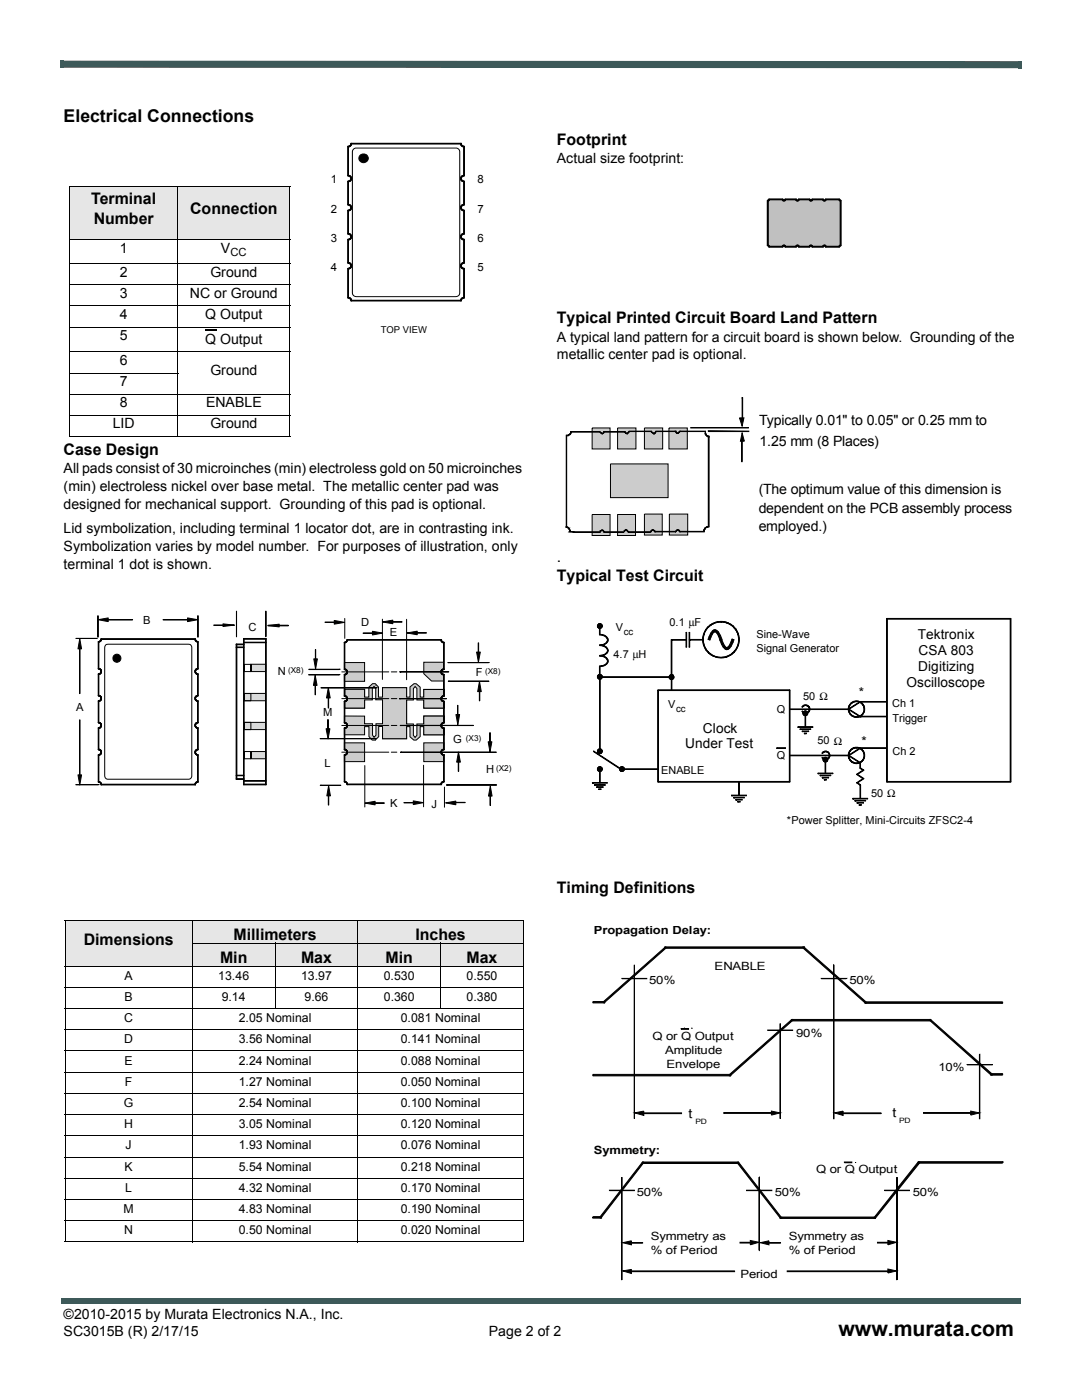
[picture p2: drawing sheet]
<svg xmlns="http://www.w3.org/2000/svg" width="216mm" height="279mm" viewBox="0 0 216 279" stroke-linecap="round" stroke-linejoin="round" font-family="sans-serif">
<defs><g id="words">
<text font-size="4.2" x="167.3" y="266.7">www.murata.com</text>
<text font-size="3.5" x="12.7" y="24.3">Electrical Connections</text>
<g font-size="3.2">
<text x="111.1" y="28.9">Footprint</text>
<text x="18.2" y="40.8">Terminal</text>
<text x="18.7" y="44.7">Number</text>
<text x="38" y="42.7">Connection</text>
<text x="111.1" y="64.6">Typical Printed Circuit Board Land Pattern</text>
<text x="12.7" y="90.8">Case Design</text>
<text x="111.1" y="112.1">.</text>
<text x="111.1" y="116">Typical Test Circuit</text>
<text x="111.1" y="178.1">Timing Definitions</text>
<text x="16.7" y="188.6">Dimensions</text>
<text x="46.6" y="187.5">Millimeters</text>
<text x="82.9" y="187.5">Inches</text>
<text x="43.9" y="192.1">Min</text>
<text x="60.1" y="192.1">Max</text>
<text x="76.9" y="192.1">Min</text>
<text x="93.1" y="192.1">Max</text>
</g>
<g font-size="2.8">
<text x="111.1" y="32.6">Actual size footprint:</text>
<text x="23.9" y="50.4">1</text>
<text x="44.1" y="50.4">V</text>
<text x="23.9" y="55.2">2</text>
<text x="23.9" y="59.4">3</text>
<text x="37.9" y="59.4">NC or Ground</text>
<text x="42" y="55.2">Ground</text>
<text x="23.9" y="63.6">4</text>
<text x="40.9" y="63.6">Q Output</text>
<text x="23.9" y="67.9">5</text>
<text x="40.9" y="68.6">Q Output</text>
<text x="111.1" y="68.2">A typical land pattern for a circuit board is shown below. Grounding of the</text>
<text x="111.1" y="71.7">metallic center pad is optional.</text>
<text x="23.9" y="72.8">6</text>
<text x="23.9" y="77">7</text>
<text x="42" y="74.9">Ground</text>
<text x="23.9" y="81.3">8</text>
<text x="41.1" y="81.3">ENABLE</text>
<text x="22.5" y="85.5">LID</text>
<text x="42" y="85.5">Ground</text>
<text x="151.5" y="84.8">Typically 0.01&quot; to 0.05&quot; or 0.25 mm to</text>
<text x="151.6" y="89">1.25 mm (8 Places)</text>
<text x="12.7" y="94.4">All pads consist of 30 microinches (min) electroless gold on 50 microinches</text>
<text x="12.7" y="98">(min) electroless nickel over base metal. The metallic center pad was</text>
<text x="12.7" y="101.5">designed for mechanical support. Grounding of this pad is optional.</text>
<text x="151.4" y="98.7">(The optimum value of this dimension is</text>
<text x="12.7" y="106.4">Lid symbolization, including terminal 1 locator dot, are in contrasting ink.</text>
<text x="151.4" y="102.3">dependent on the PCB assembly process</text>
<text x="151.4" y="106">employed.)</text>
<text x="12.7" y="110">Symbolization varies by model number. For purposes of illustration, only</text>
<text x="12.7" y="113.5">terminal 1 dot is shown.</text>
<text x="12.7" y="263.2">©2010-2015 by Murata Electronics N.A., Inc.</text>
<text x="12.7" y="266.7">SC3015B (R) 2/17/15</text>
<text x="97.5" y="266.7">Page 2 of 2</text>
</g>
<g font-size="2.7">
<text x="183.2" y="127.4">Tektronix</text>
<text x="183.3" y="130.7">CSA 803</text>
<text x="180.9" y="137.2">Oscilloscope</text>
<text x="183.2" y="133.9">Digitizing</text>
<text x="171.4" y="139.2">*</text>
<text x="136.7" y="149.3">Under Test</text>
<text x="140.3" y="146.3">Clock</text>
<text x="171.9" y="148.9">*</text>
</g>
<g font-size="2.6">
<text x="137.4" y="223.1">t</text>
<text x="178.1" y="223">t</text>
</g>
<g font-size="2.5">
<text x="24.9" y="195.5">A</text>
<text x="43.6" y="195.5">13.46</text>
<text x="60.1" y="195.5">13.97</text>
<text x="76.6" y="195.5">0.530</text>
<text x="93.1" y="195.5">0.550</text>
<text x="24.8" y="204">C</text>
<text x="24.9" y="199.7">B</text>
<text x="44.2" y="199.7">9.14</text>
<text x="47.6" y="204">2.05 Nominal</text>
<text x="60.7" y="199.7">9.66</text>
<text x="76.6" y="199.7">0.360</text>
<text x="80" y="204">0.081 Nominal</text>
<text x="93.1" y="199.7">0.380</text>
<text x="24.8" y="208.2">D</text>
<text x="47.6" y="208.2">3.56 Nominal</text>
<text x="80" y="208.2">0.141 Nominal</text>
<text x="24.9" y="212.4">E</text>
<text x="47.6" y="212.4">2.24 Nominal</text>
<text x="80" y="212.4">0.088 Nominal</text>
<text x="24.7" y="220.9">G</text>
<text x="24.9" y="216.7">F</text>
<text x="47.6" y="216.7">1.27 Nominal</text>
<text x="47.6" y="220.9">2.54 Nominal</text>
<text x="80" y="220.9">0.100 Nominal</text>
<text x="80" y="216.7">0.050 Nominal</text>
<text x="24.8" y="225.1">H</text>
<text x="47.6" y="225.1">3.05 Nominal</text>
<text x="80" y="225.1">0.120 Nominal</text>
<text x="24.9" y="233.6">K</text>
<text x="25.1" y="229.4">J</text>
<text x="47.6" y="229.4">1.93 Nominal</text>
<text x="47.6" y="233.6">5.54 Nominal</text>
<text x="80" y="229.4">0.076 Nominal</text>
<text x="80" y="233.6">0.218 Nominal</text>
<text x="25" y="237.8">L</text>
<text x="47.6" y="237.8">4.32 Nominal</text>
<text x="80" y="237.8">0.170 Nominal</text>
<text x="24.7" y="242.1">M</text>
<text x="47.6" y="242.1">4.83 Nominal</text>
<text x="80" y="242.1">0.190 Nominal</text>
<text x="24.8" y="246.3">N</text>
<text x="47.6" y="246.3">0.50 Nominal</text>
<text x="80" y="246.3">0.020 Nominal</text>
</g>
<g font-size="2.3">
<text x="66" y="36.6">1</text>
<text x="95.3" y="36.6">8</text>
<text x="66" y="42.4">2</text>
<text x="95.3" y="42.4">7</text>
<text x="66" y="48.2">3</text>
<text x="95.3" y="48.2">6</text>
<text x="66" y="54">4</text>
<text x="95.3" y="54">5</text>
<text x="118.5" y="186.5">Propagation Delay:</text>
<text x="129.5" y="196.4">50%</text>
<text x="142.6" y="193.6">ENABLE</text>
<text x="169.5" y="196.4">50%</text>
<text x="130.2" y="207.5">Q or Q Output</text>
<text x="158.9" y="206.9">90%</text>
<text x="132.7" y="210.2">Amplitude</text>
<text x="133" y="213.1">Envelope</text>
<text x="187.3" y="213.7">10%</text>
<text x="118.5" y="230.3">Symmetry:</text>
<text x="127.1" y="238.7">50%</text>
<text x="154.6" y="238.7">50%</text>
<text x="162.9" y="234.2">Q or Q Output</text>
<text x="182.1" y="238.7">50%</text>
<text x="129.9" y="247.5">Symmetry as</text>
<text x="129.9" y="250.3">% of Period</text>
<text x="157.4" y="247.5">Symmetry as</text>
<text x="157.4" y="250.3">% of Period</text>
<text x="147.7" y="255">Period</text>
</g>
<g font-size="2.2">
<text x="46" y="51.1">CC</text>
<text x="28.6" y="124.5">B</text>
<text x="49.6" y="125.9">C</text>
<text x="72.1" y="125">D</text>
<text x="133.6" y="124.9">0.1 μF</text>
<text x="77.8" y="126.9">E</text>
<text x="122.4" y="131.3">4.7 μH</text>
<text x="122.9" y="126">V</text>
<text x="150.9" y="127.4">Sine-Wave</text>
<text x="150.9" y="130.1">Signal Generator</text>
<text x="55.4" y="134.8">N</text>
<text x="94.9" y="135">F</text>
<text x="15.2" y="141.8">A</text>
<text x="64.5" y="142.9">M</text>
<text x="133.3" y="141.3">V</text>
<text x="155" y="142.2">Q</text>
<text x="160.3" y="139.6">50 Ω</text>
<text x="178" y="141.1">Ch 1</text>
<text x="90.4" y="148.3">G</text>
<text x="163.1" y="148.5">50 Ω</text>
<text x="178.1" y="144">Trigger</text>
<text x="64.7" y="153">L</text>
<text x="97" y="154.3">H</text>
<text x="131.9" y="154.5">ENABLE</text>
<text x="155" y="151.4">Q</text>
<text x="178.1" y="150.7">Ch 2</text>
<text x="77.9" y="161.1">K</text>
<text x="86.1" y="161.2">J</text>
<text x="173.8" y="159">50 Ω</text>
<text x="157" y="164.4">*Power Splitter, Mini-Circuits ZFSC2-4</text>
</g>
<g font-size="1.9">
<text x="76" y="66.5">TOP VIEW</text>
<text x="124.5" y="126.8">cc</text>
<text x="134.9" y="142.1">cc</text>
</g>
<g font-size="1.6">
<text x="57.5" y="134.4">(X8)</text>
<text x="96.8" y="134.5">(X8)</text>
<text x="92.9" y="147.9">(X3)</text>
<text x="99" y="153.8">(X2)</text>
</g>
<g font-size="1.5">
<text x="138.8" y="224.2">PD</text>
<text x="179.4" y="224.1">PD</text>
</g>
</g></defs>
<g fill="#3d5959">
<path d="M12 12.1h.7v1.4h-.7z"/>
<path d="M203.2 12.2h.7v1.4h-.7z"/>
<path d="M12.7 12.1l190.5 .1v1.4l-190.5-.1z"/>
<path d="M12.2 259.2h.5v1.1h-.5z"/>
<path d="M12.7 259.2h191v1.1h-191z"/>
</g>
<path d="M65.3 27.9h32.9v39.9h-32.9z" fill="#fff"/>
<g fill="#000" stroke="#000" stroke-width=".2">
<path d="M69.4 29.2l.3 .1h-.3z" fill-rule="evenodd"/>
<path d="M69.4 36.2h.3z" fill-rule="evenodd"/>
<path d="M69.4 29.2h.1v5.9h-.1z" fill-rule="evenodd"/>
<path d="M69.4 35l.3 .1z" fill-rule="evenodd"/>
<path d="M69.5 29.2h.3l-.2 .1z" fill-rule="evenodd"/>
<path d="M69.6 36.1l.2 .1-.2 .1z" fill-rule="evenodd"/>
<path d="M69.5 35l.3 .1z" fill-rule="evenodd"/>
<path d="M69.6 29.2l.3-.1-.2 .2z" fill-rule="evenodd"/>
<path d="M69.7 36.1h.2l-.2 .1z" fill-rule="evenodd"/>
<path d="M69.7 29.1h.3l-.2 .1z" fill-rule="evenodd"/>
<path d="M69.7 36.1l.3-.1-.2 .2z" fill-rule="evenodd"/>
<path d="M69.7 35l.2 .2z" fill-rule="evenodd"/>
<path d="M70 28.9l.1 .1-.2 .1z" fill-rule="evenodd"/>
<path d="M69.9 35.9l.2 .1-.2 .1z" fill-rule="evenodd"/>
<path d="M69.7 35.1l.3 .2z" fill-rule="evenodd"/>
<path d="M70 28.8l.1 .1-.2 .2z" fill-rule="evenodd"/>
<path d="M70 35.8h.1l-.1 .2z" fill-rule="evenodd"/>
<path d="M69.8 35.2l.2 .2z" fill-rule="evenodd"/>
<path d="M70 28.6h22l.1 .1h-22z" fill-rule="evenodd"/>
<path d="M70 28.7l.1 .1-.1 .2z" fill-rule="evenodd"/>
<path d="M70 35.7h.1v.2z" fill-rule="evenodd"/>
<path d="M69.9 35.3h.1l.1 .2z" fill-rule="evenodd"/>
<path d="M70 28.6l.2 .1-.1 .2z" fill-rule="evenodd"/>
<path d="M70.1 35.6v.2h-.1z" fill-rule="evenodd"/>
<path d="M70 35.4h.1v.2z" fill-rule="evenodd"/>
<path d="M70.1 35.4v.3z" fill-rule="evenodd"/>
<path d="M91.9 28.6l.1 .3z" fill-rule="evenodd"/>
<path d="M91.9 35.6l.1 .2h-.1z" fill-rule="evenodd"/>
<path d="M92 35.4v.3z" fill-rule="evenodd"/>
<path d="M92 35.3l.1 .1-.1 .2z" fill-rule="evenodd"/>
<path d="M91.9 28.8l.1-.1 .1 .2-.1 .1z" fill-rule="evenodd"/>
<path d="M91.9 35.7l.2 .2h-.2z" fill-rule="evenodd"/>
<path d="M92 35.2l.2 .1-.2 .2z" fill-rule="evenodd"/>
<path d="M92.1 35.2l.1 .1-.2 .1z" fill-rule="evenodd"/>
<path d="M92 28.9l.1 .2z" fill-rule="evenodd"/>
<path d="M92 35.8l.1 .2z" fill-rule="evenodd"/>
<path d="M92.1 35.2l.2-.1-.1 .2z" fill-rule="evenodd"/>
<path d="M92 28.9l.2 .2z" fill-rule="evenodd"/>
<path d="M92 35.9l.2 .2z" fill-rule="evenodd"/>
<path d="M92.1 29l.2 .2h-.1z" fill-rule="evenodd"/>
<path d="M92.1 36l.2 .1z" fill-rule="evenodd"/>
<path d="M92.2 35.1h.2l-.2 .1z" fill-rule="evenodd"/>
<path d="M92.3 35l.2 .1-.2 .1z" fill-rule="evenodd"/>
<path d="M92.2 29.1l.2 .2z" fill-rule="evenodd"/>
<path d="M92.2 36.1l.2 .1z" fill-rule="evenodd"/>
<path d="M92.4 35l.3 .1z" fill-rule="evenodd"/>
<path d="M92.3 29.2l.2 .1z" fill-rule="evenodd"/>
<path d="M92.3 36.1l.2 .1z" fill-rule="evenodd"/>
<path d="M92.4 29.2l.3 .1z" fill-rule="evenodd"/>
<path d="M92.4 36.2l.3 .1z" fill-rule="evenodd"/>
<path d="M92.6 29.2h.1l-.1 5.9h-.1z" fill-rule="evenodd"/>
<path d="M69.4 53.6h.1v5.9l-.1-.1z" fill-rule="evenodd"/>
<path d="M69.4 53.6l.2-.1 .1 .2h-.3z" fill-rule="evenodd"/>
<path d="M69.4 47.8h.3l-.3 .1z" fill-rule="evenodd"/>
<path d="M69.4 42h.3z" fill-rule="evenodd"/>
<path d="M69.4 47.8h.1v4.7z" fill-rule="evenodd"/>
<path d="M69.4 42h.1v4.7z" fill-rule="evenodd"/>
<path d="M69.4 36.2h.1v4.7h-.1z" fill-rule="evenodd"/>
<path d="M69.4 52.4l.3 .1h-.3z" fill-rule="evenodd"/>
<path d="M69.4 59.4l.3 .1h-.3z" fill-rule="evenodd"/>
<path d="M69.4 46.6l.3 .1h-.3z" fill-rule="evenodd"/>
<path d="M69.4 40.8l.3 .1h-.3z" fill-rule="evenodd"/>
<path d="M69.5 53.6h.3l-.2 .1z" fill-rule="evenodd"/>
<path d="M69.5 47.8h.3l-.2 .1z" fill-rule="evenodd"/>
<path d="M69.6 41.9l.2 .1-.2 .1z" fill-rule="evenodd"/>
<path d="M69.5 52.4l.3 .1z" fill-rule="evenodd"/>
<path d="M69.5 59.4l.3 .1z" fill-rule="evenodd"/>
<path d="M69.5 46.6l.3 .1z" fill-rule="evenodd"/>
<path d="M69.5 40.8l.3 .1z" fill-rule="evenodd"/>
<path d="M69.6 53.5h.3l-.2 .1z" fill-rule="evenodd"/>
<path d="M69.6 47.7h.3l-.2 .1z" fill-rule="evenodd"/>
<path d="M69.6 41.9h.3l-.2 .1z" fill-rule="evenodd"/>
<path d="M69.7 53.5l.3-.1-.2 .2z" fill-rule="evenodd"/>
<path d="M69.6 52.5l.3 .1z" fill-rule="evenodd"/>
<path d="M69.6 59.4l.3 .2z" fill-rule="evenodd"/>
<path d="M69.7 47.7l.3-.1-.2 .2z" fill-rule="evenodd"/>
<path d="M69.6 46.7l.3 .1z" fill-rule="evenodd"/>
<path d="M69.7 41.9l.3-.1-.2 .2z" fill-rule="evenodd"/>
<path d="M69.6 40.9l.3 .1z" fill-rule="evenodd"/>
<path d="M69.9 53.3l.2 .1-.2 .1z" fill-rule="evenodd"/>
<path d="M69.7 52.5l.3 .2z" fill-rule="evenodd"/>
<path d="M69.8 59.5l.2 .1z" fill-rule="evenodd"/>
<path d="M70 47.5l.1 .1-.2 .1z" fill-rule="evenodd"/>
<path d="M69.8 46.7l.2 .2z" fill-rule="evenodd"/>
<path d="M70 41.7l.1 .1-.2 .1z" fill-rule="evenodd"/>
<path d="M69.8 40.9l.2 .2z" fill-rule="evenodd"/>
<path d="M70 53.2l.1 .1-.2 .1z" fill-rule="evenodd"/>
<path d="M69.8 52.6l.2 .1z" fill-rule="evenodd"/>
<path d="M69.8 59.5l.2 .2z" fill-rule="evenodd"/>
<path d="M70 47.4l.1 .1-.2 .1z" fill-rule="evenodd"/>
<path d="M69.8 46.8l.2 .2z" fill-rule="evenodd"/>
<path d="M70 41.6l.1 .1-.1 .1z" fill-rule="evenodd"/>
<path d="M69.8 41l.2 .2z" fill-rule="evenodd"/>
<path d="M70 53.1l.1 .1-.1 .1z" fill-rule="evenodd"/>
<path d="M69.9 52.7l.2 .2z" fill-rule="evenodd"/>
<path d="M69.9 59.6l.2 .2z" fill-rule="evenodd"/>
<path d="M70 47.3l.1 .1-.1 .1z" fill-rule="evenodd"/>
<path d="M69.9 46.9h.1l.1 .2z" fill-rule="evenodd"/>
<path d="M70 41.5l.1 .1-.1 .1z" fill-rule="evenodd"/>
<path d="M69.9 41.1l.2 .2z" fill-rule="evenodd"/>
<path d="M70 53h.2l-.1 .2z" fill-rule="evenodd"/>
<path d="M70 52.8l.1-.1v.3h-.1z" fill-rule="evenodd"/>
<path d="M70 59.7h.1v.2z" fill-rule="evenodd"/>
<path d="M70 47.2h.2l-.1 .2z" fill-rule="evenodd"/>
<path d="M70 46.9l.1 .3h-.1z" fill-rule="evenodd"/>
<path d="M70 41.4h.2l-.1 .2z" fill-rule="evenodd"/>
<path d="M70 41.1l.1 .1v.2z" fill-rule="evenodd"/>
<path d="M70 52.9l.1 .2z" fill-rule="evenodd"/>
<path d="M70 59.9l.1-.1v.3z" fill-rule="evenodd"/>
<path d="M70 47.1h.1v.2z" fill-rule="evenodd"/>
<path d="M70 41.3h.1v.2z" fill-rule="evenodd"/>
<path d="M91.9 53h.2l-.1 .2z" fill-rule="evenodd"/>
<path d="M91.9 52.9l.1 .2z" fill-rule="evenodd"/>
<path d="M92 52.7l.1 .1-.2 .2z" fill-rule="evenodd"/>
<path d="M92 59.7h.1l-.1 .2z" fill-rule="evenodd"/>
<path d="M91.9 47.2l.1 .2z" fill-rule="evenodd"/>
<path d="M91.9 47.1l.1 .2z" fill-rule="evenodd"/>
<path d="M92 46.9l.1 .1-.1 .2z" fill-rule="evenodd"/>
<path d="M91.9 41.4h.2l-.1 .2z" fill-rule="evenodd"/>
<path d="M91.9 41.3l.1 .2z" fill-rule="evenodd"/>
<path d="M92 41.1l.1 .1-.1 .2z" fill-rule="evenodd"/>
<path d="M91.9 53.1h.2v.2z" fill-rule="evenodd"/>
<path d="M92 52.6l.2 .1-.1 .2-.2-.1z" fill-rule="evenodd"/>
<path d="M92 59.6h.2l-.1 .2z" fill-rule="evenodd"/>
<path d="M91.9 47.3h.1l.1 .2h-.1z" fill-rule="evenodd"/>
<path d="M92 46.9h.2l-.1 .2-.2-.1z" fill-rule="evenodd"/>
<path d="M91.9 41.5h.1l.1 .2h-.1z" fill-rule="evenodd"/>
<path d="M92 41l.2 .1-.2 .2z" fill-rule="evenodd"/>
<path d="M92.1 52.6l.1 .1-.1 .1z" fill-rule="evenodd"/>
<path d="M92.1 59.5l.1 .1-.1 .2z" fill-rule="evenodd"/>
<path d="M92.1 46.8l.1 .1-.1 .1z" fill-rule="evenodd"/>
<path d="M92.1 41l.1 .1-.1 .1z" fill-rule="evenodd"/>
<path d="M92 53.2l.1 .2z" fill-rule="evenodd"/>
<path d="M92 47.4l.1 .2z" fill-rule="evenodd"/>
<path d="M92 41.6l.1 .2z" fill-rule="evenodd"/>
<path d="M92.1 52.6l.2-.1-.1 .2z" fill-rule="evenodd"/>
<path d="M92.1 59.5h.2l-.1 .1z" fill-rule="evenodd"/>
<path d="M92.1 46.8l.2-.1-.1 .2z" fill-rule="evenodd"/>
<path d="M92.1 41l.2-.1-.1 .2z" fill-rule="evenodd"/>
<path d="M92 53.3l.2 .2z" fill-rule="evenodd"/>
<path d="M92 47.5l.2 .2z" fill-rule="evenodd"/>
<path d="M92 41.7l.2 .2z" fill-rule="evenodd"/>
<path d="M92.1 53.4l.2 .2z" fill-rule="evenodd"/>
<path d="M92.2 52.5h.2l-.1 .1z" fill-rule="evenodd"/>
<path d="M92.2 59.5h.2l-.1 .1z" fill-rule="evenodd"/>
<path d="M92.1 47.6l.2 .1-.1 .1z" fill-rule="evenodd"/>
<path d="M92.2 46.7h.2l-.1 .1z" fill-rule="evenodd"/>
<path d="M92.1 41.8l.2 .1-.1 .1z" fill-rule="evenodd"/>
<path d="M92.2 40.9h.2l-.1 .1z" fill-rule="evenodd"/>
<path d="M92.3 52.5h.2l-.2 .1z" fill-rule="evenodd"/>
<path d="M92.3 59.4l.2 .1h-.2z" fill-rule="evenodd"/>
<path d="M92.3 46.6l.2 .1-.2 .1z" fill-rule="evenodd"/>
<path d="M92.3 40.8l.2 .1-.2 .1z" fill-rule="evenodd"/>
<path d="M92.2 53.5l.2 .1z" fill-rule="evenodd"/>
<path d="M92.2 47.7l.2 .1z" fill-rule="evenodd"/>
<path d="M92.2 41.8l.2 .2z" fill-rule="evenodd"/>
<path d="M92.4 52.4l.3 .1z" fill-rule="evenodd"/>
<path d="M92.4 59.4l.3 .1z" fill-rule="evenodd"/>
<path d="M92.4 46.6l.3 .1z" fill-rule="evenodd"/>
<path d="M92.4 40.8l.3 .1z" fill-rule="evenodd"/>
<path d="M92.3 53.5l.2 .1z" fill-rule="evenodd"/>
<path d="M92.3 47.8h.2z" fill-rule="evenodd"/>
<path d="M92.3 42h.2z" fill-rule="evenodd"/>
<path d="M92.5 53.6h.2l-.1 5.9-.1-.1z" fill-rule="evenodd"/>
<path d="M92.4 53.6l.3 .1z" fill-rule="evenodd"/>
<path d="M92.4 47.8l.3 .1z" fill-rule="evenodd"/>
<path d="M92.4 42l.3 .1z" fill-rule="evenodd"/>
<path d="M92.5 47.8h.2l-.1 4.7z" fill-rule="evenodd"/>
<path d="M92.5 42h.2l-.1 4.7z" fill-rule="evenodd"/>
<path d="M92.5 36.2h.2l-.1 4.7h-.1z" fill-rule="evenodd"/>
<path d="M70 60l22-.1 .1 .1-22 .1z" fill-rule="evenodd"/>
<path d="M91.9 59.8l.1 .3z" fill-rule="evenodd"/>
<circle cx="72.5" cy="31.6" r=".9"/>
</g>
<path d="M70.5 29.8l.5-.3h20.1l.5 .4 .1 .4v28.2a.76 .76 0 0 1-.7 .7h-19.9a.76 .76 0 0 1-.8-.7v-28.2z" fill="none" stroke="#000" stroke-width=".2"/>
<g fill="#fff">
<path d="M14.5 121.4h88.2v41.2h-88.2z"/>
<path d="M14.5 121.4h88.2v41.1h-88.2z"/>
</g>
<path d="M14.5 121.4h88.2v41.1h-88.2z" fill="none" stroke="#fff" stroke-width=".2"/>
<path d="M84.6 132.2h3.9v1.3a.54 .54 0 0 0-.5 .6 .54 .54 0 0 0 .5 .5v1.3h-2.4l-1.5-1.4z" fill-rule="evenodd" fill="#ccc" stroke="#000" stroke-width=".2"/>
<path d="M76.3 137.2h4.8v10.2h-4.8z" fill-rule="evenodd" fill="#d9d9d9" stroke="#000" stroke-width=".2"/>
<g fill="#ccc" stroke="#000" stroke-width=".2">
<path d="M84.6 148.3h4v1.3a.53 .53 0 0 0-.6 .5 .53 .53 0 0 0 .6 .6v1.3h-4z" fill-rule="evenodd"/>
<path d="M84.6 137.6h4v1.3a.53 .53 0 0 0-.6 .5 .53 .53 0 0 0 .6 .6v1.3h-4z" fill-rule="evenodd"/>
<path d="M84.6 142.9h4v1.4a.53 .53 0 0 0-.6 .5 .53 .53 0 0 0 .6 .5v1.3h-4z" fill-rule="evenodd"/>
<path d="M68.7 137.6h4v3.7h-4v-1.3a.53 .53 0 0 0 .6-.6 .53 .53 0 0 0-.6-.5z" fill-rule="evenodd"/>
<path d="M68.8 137.6h3.9v1.5h.9v-2l.7-.7h.6l.6 .7v2h.8v-1.9h4.8v1.9h.7v-2l.8-.7 .5 .1 .7 .6v2h.8v-1.5h4.1v1.3a.6 .6 0 0 0-.7 .5 .6 .6 0 0 0 .7 .6v1.3h-4.1v-1.6h-1.4v-2.3l-.4-.4-.3 .4v2.3h-1.4v4.8h1.4v2.2l.3 .5 .4-.5v-2.2h1.4v-1.6h4.1v1.3a.58 .58 0 0 0-.7 .6 .58 .58 0 0 0 .7 .6v1.2h-4.1v-1.6h-.8v2l-.7 .7h-.5l-.8-.7v-2h-.7v2.4h-4.8v-2.4h-.7v2l-.7 .7h-.6l-.7-.7v-2h-.9v1.6h-4v-1.3a.53 .53 0 0 0 .6-.5 .53 .53 0 0 0-.6-.5v-1.4h4v1.5h1.6v2.3l.3 .5 .4-.5v-2.3h1.3v-4.7h-1.3v-2.3l-.4-.4-.3 .4v2.3h-1.6v1.6h-3.9v-1.3a.55 .55 0 0 0 .5-.6 .55 .55 0 0 0-.5-.5z" fill-rule="evenodd"/>
<path d="M68.7 148.3h4v3.7h-4v-1.3a.53 .53 0 0 0 .6-.6 .53 .53 0 0 0-.6-.5z" fill-rule="evenodd"/>
<path d="M68.7 132.2h4v3.8h-4v-1.4a.53 .53 0 0 0 .6-.5 .53 .53 0 0 0-.6-.5z" fill-rule="evenodd"/>
</g>
<g fill="#d9d9d9" stroke="#000" stroke-width=".2">
<path d="M50.1 132.6h2.9v1.4h-2.9z" fill-rule="evenodd"/>
<path d="M48.7 138.4h4.3v1.4h-4.3z" fill-rule="evenodd"/>
<path d="M48.7 144.2h4.3v1.4h-4.3z" fill-rule="evenodd"/>
<path d="M50.1 150h2.9v1.4h-2.9z" fill-rule="evenodd"/>
</g>
<g fill="#000" stroke="#000" stroke-width=".2">
<path d="M15.9 129v9.4z" fill-rule="evenodd"/>
<path d="M15.9 127.5l.4 2h-.7z" fill-rule="evenodd"/>
<path d="M15.1 127.4h4.3z" fill-rule="evenodd"/>
<path d="M19.5 122.9l.1 4.3z" fill-rule="evenodd"/>
<path d="M19.6 128l.2 .1z" fill-rule="evenodd"/>
<path d="M19.6 138.8l.2 .1z" fill-rule="evenodd"/>
<path d="M19.6 133.4l.2 .1h-.2z" fill-rule="evenodd"/>
<path d="M19.6 134.5h.1v4.4z" fill-rule="evenodd"/>
<path d="M19.6 128h.1v5.5h-.1z" fill-rule="evenodd"/>
<path d="M19.7 138.8h.2v.1z" fill-rule="evenodd"/>
<path d="M19.7 133.4l.2 .1h-.2z" fill-rule="evenodd"/>
<path d="M19.6 139.8l.2 .2z" fill-rule="evenodd"/>
<path d="M19.6 134.5l.2 .1z" fill-rule="evenodd"/>
<path d="M19.7 128.1l.2-.1z" fill-rule="evenodd"/>
<path d="M19.7 139.8l.2 .1-.2 .1z" fill-rule="evenodd"/>
<path d="M19.8 133.4l.2 .1z" fill-rule="evenodd"/>
<path d="M19.7 134.5l.1-.1 .1 .2z" fill-rule="evenodd"/>
<path d="M19.8 138.8l.2 .2z" fill-rule="evenodd"/>
<path d="M19.8 133.5l.2 .1z" fill-rule="evenodd"/>
<path d="M19.8 128h.2l-.2 .1z" fill-rule="evenodd"/>
<path d="M19.8 139.8l.2 .1h-.2z" fill-rule="evenodd"/>
<path d="M19.8 134.5l.1-.1 .1 .1z" fill-rule="evenodd"/>
<path d="M19.9 138.9l.2 .1z" fill-rule="evenodd"/>
<path d="M19.9 133.5l.2 .1-.1 .1z" fill-rule="evenodd"/>
<path d="M19.9 134.4l.1 .1-.1 .1z" fill-rule="evenodd"/>
<path d="M19.8 139.8l.2-.1v.1z" fill-rule="evenodd"/>
<path d="M20 138.9l.2 .2h-.2z" fill-rule="evenodd"/>
<path d="M20 133.5l.2 .2z" fill-rule="evenodd"/>
<path d="M19.9 128l.2-.1-.1 .2z" fill-rule="evenodd"/>
<path d="M19.9 139.8l.2-.1-.1 .2z" fill-rule="evenodd"/>
<path d="M19.9 134.4h.2l-.2 .1z" fill-rule="evenodd"/>
<path d="M20 139l.2 .1z" fill-rule="evenodd"/>
<path d="M20.1 133.6l.1 .2z" fill-rule="evenodd"/>
<path d="M20 134.3h.2l-.2 .2z" fill-rule="evenodd"/>
<path d="M20.1 127.8l.1 .1-.2 .1z" fill-rule="evenodd"/>
<path d="M20.1 139l.1 .2z" fill-rule="evenodd"/>
<path d="M20.1 139.6h.1l-.1 .2z" fill-rule="evenodd"/>
<path d="M20.1 133.6l.1 .2h-.1z" fill-rule="evenodd"/>
<path d="M20.1 134.2l.1 .1-.2 .1z" fill-rule="evenodd"/>
<path d="M20.1 139.1h.1v.2z" fill-rule="evenodd"/>
<path d="M20.1 139.2h.2l-.1 .2z" fill-rule="evenodd"/>
<path d="M20.1 139.5h.1v.2z" fill-rule="evenodd"/>
<path d="M20.1 133.8l.1 .1z" fill-rule="evenodd"/>
<path d="M20.1 133.8h.2v.2z" fill-rule="evenodd"/>
<path d="M20.1 134.2h.1v.1z" fill-rule="evenodd"/>
<path d="M20.2 139.3l.1 .2z" fill-rule="evenodd"/>
<path d="M20.2 139.3l.1 .3-.2-.1z" fill-rule="evenodd"/>
<path d="M20.2 139.4v.2z" fill-rule="evenodd"/>
<path d="M20.2 133.9v.2z" fill-rule="evenodd"/>
<path d="M20.2 134v.2z" fill-rule="evenodd"/>
<path d="M20.2 134.1h.1l-.1 .2z" fill-rule="evenodd"/>
<path d="M20.1 127.7h.1l-.1 .2z" fill-rule="evenodd"/>
<path d="M20.2 127.5h18.7l.1 .1h-18.8z" fill-rule="evenodd"/>
<path d="M20.2 127.6v.2h-.1z" fill-rule="evenodd"/>
<path d="M20.2 127.5v.2h-.1z" fill-rule="evenodd"/>
<path d="M21.2 123.7h5.3z" fill-rule="evenodd"/>
<path d="M19.6 123.7l2-.4v.8z" fill-rule="evenodd"/>
<path d="M37.4 123.3l2.1 .4-2.1 .4z" fill-rule="evenodd"/>
<path d="M32.6 123.7h5.2z" fill-rule="evenodd"/>
<path d="M38.9 127.5l.1 .2z" fill-rule="evenodd"/>
<path d="M38.9 139.3l.1 .2z" fill-rule="evenodd"/>
<path d="M38.9 139.2h.2l-.1 .2z" fill-rule="evenodd"/>
<path d="M38.9 139.1h.2l-.1 .2z" fill-rule="evenodd"/>
<path d="M38.9 133.9l.1 .2z" fill-rule="evenodd"/>
<path d="M38.9 133.8l.2 .1-.1 .1z" fill-rule="evenodd"/>
<path d="M38.9 133.7l.2 .1-.1 .1z" fill-rule="evenodd"/>
<path d="M38.9 139.4l.1 .2z" fill-rule="evenodd"/>
<path d="M38.9 139.3l.2 .2-.2 .1z" fill-rule="evenodd"/>
<path d="M38.9 139.1l.2-.1v.2z" fill-rule="evenodd"/>
<path d="M38.9 134l.2 .2-.1 .1z" fill-rule="evenodd"/>
<path d="M38.9 134l.2 .1-.2 .1z" fill-rule="evenodd"/>
<path d="M38.9 133.7h.2l-.1 .2z" fill-rule="evenodd"/>
<path d="M38.9 127.6l.2 .2z" fill-rule="evenodd"/>
<path d="M39 139h.1v.2z" fill-rule="evenodd"/>
<path d="M39.1 133.6v.1l-.1 .1z" fill-rule="evenodd"/>
<path d="M38.9 127.7l.2 .2z" fill-rule="evenodd"/>
<path d="M38.9 139.5l.2 .2z" fill-rule="evenodd"/>
<path d="M38.9 134.1l.2 .2z" fill-rule="evenodd"/>
<path d="M39 139.6l.1 .1v.1z" fill-rule="evenodd"/>
<path d="M39 139l.2-.1-.1 .2z" fill-rule="evenodd"/>
<path d="M39 134.2l.1 .2z" fill-rule="evenodd"/>
<path d="M39 133.6h.2l-.1 .1z" fill-rule="evenodd"/>
<path d="M39 127.8l.2 .2z" fill-rule="evenodd"/>
<path d="M39.1 138.9h.1v.1z" fill-rule="evenodd"/>
<path d="M39.1 133.6l.1-.1v.2z" fill-rule="evenodd"/>
<path d="M39 139.7l.2 .1z" fill-rule="evenodd"/>
<path d="M39 134.3h.2l-.1 .2z" fill-rule="evenodd"/>
<path d="M39.2 138.9h.1z" fill-rule="evenodd"/>
<path d="M39.2 133.5l.1 .1h-.1z" fill-rule="evenodd"/>
<path d="M39.1 127.9l.1 .2z" fill-rule="evenodd"/>
<path d="M39.1 139.7l.1 .2z" fill-rule="evenodd"/>
<path d="M39.1 134.3l.1 .2z" fill-rule="evenodd"/>
<path d="M39.2 127.9l.1 .2h-.1z" fill-rule="evenodd"/>
<path d="M39.2 139.7l.1 .2-.2-.1z" fill-rule="evenodd"/>
<path d="M39.2 138.9h.2z" fill-rule="evenodd"/>
<path d="M39.1 134.4l.2 .1z" fill-rule="evenodd"/>
<path d="M39.2 133.5h.2l-.2 .1z" fill-rule="evenodd"/>
<path d="M39.2 139.8l.2 .1z" fill-rule="evenodd"/>
<path d="M39.3 138.8l.2 .1h-.2z" fill-rule="evenodd"/>
<path d="M39.2 134.4l.2 .1-.2 .1z" fill-rule="evenodd"/>
<path d="M39.3 133.4l.2 .1z" fill-rule="evenodd"/>
<path d="M39.2 128l.2 .1z" fill-rule="evenodd"/>
<path d="M39.3 139.8l.2 .1z" fill-rule="evenodd"/>
<path d="M39.3 138.8l.2 .1z" fill-rule="evenodd"/>
<path d="M39.3 134.4l.2 .2h-.2z" fill-rule="evenodd"/>
<path d="M39.4 133.4l.1 .1h-.1z" fill-rule="evenodd"/>
<path d="M39.3 128l.2 .1z" fill-rule="evenodd"/>
<path d="M39.4 139.8l.1 .2h-.1z" fill-rule="evenodd"/>
<path d="M39.3 134.5l.2 .1z" fill-rule="evenodd"/>
<path d="M39.5 122.9v4.3z" fill-rule="evenodd"/>
<path d="M39.4 134.5h.1v4.4z" fill-rule="evenodd"/>
<path d="M39.4 128h.1v5.5h-.1z" fill-rule="evenodd"/>
<path d="M42.7 124.8h4.1z" fill-rule="evenodd"/>
<path d="M44.5 124.5l2.2 .3-2.2 .2z" fill-rule="evenodd"/>
<path d="M47.1 129.1h1.6v.1h-1.6z" fill-rule="evenodd"/>
<path d="M47.1 128.5h1.6v.1l-1.5 .1z" fill-rule="evenodd"/>
<path d="M47.2 122v5.1z" fill-rule="evenodd"/>
<path d="M48.6 127.4h4.5v.2h-4.5z" fill-rule="evenodd"/>
<path d="M48.6 128.2h4.5v.1h-4.5z" fill-rule="evenodd"/>
<path d="M53 122l.1 5.1z" fill-rule="evenodd"/>
<path d="M53.5 124.8l4.1 .1h-4.1z" fill-rule="evenodd"/>
<path d="M53.5 124.8l2.2-.2v.5z" fill-rule="evenodd"/>
<path d="M61.6 134.6l6 .1z" fill-rule="evenodd"/>
<path d="M61.7 133.6h6z" fill-rule="evenodd"/>
<path d="M62.9 136.5v2.2z" fill-rule="evenodd"/>
<path d="M62.9 129.6l.1 2.2z" fill-rule="evenodd"/>
<path d="M62.9 134.7l.4 2.1h-.8z" fill-rule="evenodd"/>
<path d="M62.6 131.5h.7l-.3 2z" fill-rule="evenodd"/>
<path d="M64 137.2l11.1 .1z" fill-rule="evenodd"/>
<path d="M65.5 137.2l.4 2.1h-.7z" fill-rule="evenodd"/>
<path d="M65.5 139.1l.1 2.2z" fill-rule="evenodd"/>
<path d="M66.7 123.8l2.1 .4-2.1 .4z" fill-rule="evenodd"/>
<path d="M64.9 124.1l2.2 .1z" fill-rule="evenodd"/>
<path d="M68.7 134.6h.1v4.4z" fill-rule="evenodd"/>
<path d="M68.7 140h.1v4.3h-.1z" fill-rule="evenodd"/>
<path d="M68.7 133.5l.2 .1h-.2z" fill-rule="evenodd"/>
<path d="M68.7 138.8l.2 .2z" fill-rule="evenodd"/>
<path d="M68.8 133.5l.1 .1z" fill-rule="evenodd"/>
<path d="M68.7 134.6h.2z" fill-rule="evenodd"/>
<path d="M68.7 128.2h.1v5.4z" fill-rule="evenodd"/>
<path d="M68.8 138.8l.1 .2z" fill-rule="evenodd"/>
<path d="M68.7 139.9h.1l.1 .1z" fill-rule="evenodd"/>
<path d="M68.7 128.2h.2l-.2 .1z" fill-rule="evenodd"/>
<path d="M68.8 133.5l.2 .1z" fill-rule="evenodd"/>
<path d="M68.8 138.9l.2 .1z" fill-rule="evenodd"/>
<path d="M68.8 139.9l.1 .1z" fill-rule="evenodd"/>
<path d="M68.8 134.6l.1-.1v.2z" fill-rule="evenodd"/>
<path d="M68.8 128.2l.2-.1v.1l-.2 .1z" fill-rule="evenodd"/>
<path d="M68.9 133.6l.2 .1z" fill-rule="evenodd"/>
<path d="M68.9 134.5l.1 .1-.1 .1z" fill-rule="evenodd"/>
<path d="M68.9 138.9l.2 .1z" fill-rule="evenodd"/>
<path d="M68.8 139.9l.2 .1z" fill-rule="evenodd"/>
<path d="M69 133.6l.2 .2z" fill-rule="evenodd"/>
<path d="M68.9 134.5l.2 .1z" fill-rule="evenodd"/>
<path d="M68.9 128.1l.2 .1h-.2z" fill-rule="evenodd"/>
<path d="M69 138.9l.2 .2z" fill-rule="evenodd"/>
<path d="M68.9 139.9h.2l-.2 .1z" fill-rule="evenodd"/>
<path d="M69.1 133.6l.1 .2z" fill-rule="evenodd"/>
<path d="M69 134.5h.2l-.1 .1z" fill-rule="evenodd"/>
<path d="M69.1 128l.1 .1-.2 .1z" fill-rule="evenodd"/>
<path d="M69.1 139l.1 .2z" fill-rule="evenodd"/>
<path d="M69.1 139.8l.1 .1-.2 .1z" fill-rule="evenodd"/>
<path d="M69.1 133.7l.2 .2z" fill-rule="evenodd"/>
<path d="M69.1 134.4l.1 .1h-.1z" fill-rule="evenodd"/>
<path d="M69.1 128l.1 .1h-.1z" fill-rule="evenodd"/>
<path d="M69.1 139.1l.2 .1z" fill-rule="evenodd"/>
<path d="M69.1 139.8l.1-.1v.1l-.1 .1z" fill-rule="evenodd"/>
<path d="M69.2 133.8l.1 .2z" fill-rule="evenodd"/>
<path d="M69.2 134.3v.2z" fill-rule="evenodd"/>
<path d="M69.2 139.1l.1 .2z" fill-rule="evenodd"/>
<path d="M69.2 139.7v.1z" fill-rule="evenodd"/>
<path d="M69.2 133.8l.1 .2z" fill-rule="evenodd"/>
<path d="M69.2 134.3h.1l-.1 .1z" fill-rule="evenodd"/>
<path d="M69.2 127.8h.1l-.1 .3z" fill-rule="evenodd"/>
<path d="M69.2 139.2l.1 .1v.1z" fill-rule="evenodd"/>
<path d="M69.2 139.6h.1l-.1 .2z" fill-rule="evenodd"/>
<path d="M69.2 133.9l.1 .2z" fill-rule="evenodd"/>
<path d="M69.2 134l.1 .2z" fill-rule="evenodd"/>
<path d="M69.3 134.1v.2z" fill-rule="evenodd"/>
<path d="M69.2 134.2l.1 .2z" fill-rule="evenodd"/>
<path d="M69.2 127.7h.1v.2z" fill-rule="evenodd"/>
<path d="M69.2 127.7l.1 .1-.1 .2z" fill-rule="evenodd"/>
<path d="M69.2 139.3h.1v.2z" fill-rule="evenodd"/>
<path d="M69.3 139.3v.2z" fill-rule="evenodd"/>
<path d="M69.2 139.4l.1 .2z" fill-rule="evenodd"/>
<path d="M69.2 139.5l.1 .1v.1z" fill-rule="evenodd"/>
<path d="M69.3 127.6l18.8 .1-18.8 .1z" fill-rule="evenodd"/>
<path d="M74.3 126l2 .3-2 .4z" fill-rule="evenodd"/>
<path d="M72.5 126.3l2.2 .1z" fill-rule="evenodd"/>
<path d="M78 124.1h2.2z" fill-rule="evenodd"/>
<path d="M76.3 124.1l2.1-.3v.7z" fill-rule="evenodd"/>
<path d="M82.8 126.3h2.3z" fill-rule="evenodd"/>
<path d="M81.2 126.3l2-.3v.7z" fill-rule="evenodd"/>
<path d="M88 127.7h.1v.2z" fill-rule="evenodd"/>
<path d="M88 127.8h.1v.2z" fill-rule="evenodd"/>
<path d="M88 127.8l.2 .3z" fill-rule="evenodd"/>
<path d="M88.1 127.9l.1 .2z" fill-rule="evenodd"/>
<path d="M88 134.1l.1 .2z" fill-rule="evenodd"/>
<path d="M88 134l.1 .1v.1z" fill-rule="evenodd"/>
<path d="M88 133.9l.1 .1v.1z" fill-rule="evenodd"/>
<path d="M88 133.8l.1 .1v.1z" fill-rule="evenodd"/>
<path d="M88 139.4l.1 .2h-.1z" fill-rule="evenodd"/>
<path d="M88 139.4h.1v.1z" fill-rule="evenodd"/>
<path d="M88 139.3h.1v.2z" fill-rule="evenodd"/>
<path d="M88 139.2h.1v.2z" fill-rule="evenodd"/>
<path d="M88 134.2l.1 .2z" fill-rule="evenodd"/>
<path d="M88.1 133.8h.1l-.1 .2z" fill-rule="evenodd"/>
<path d="M88.1 128l.2 .2z" fill-rule="evenodd"/>
<path d="M88 139.5l.1 .2z" fill-rule="evenodd"/>
<path d="M88.1 139.1v.2h-.1z" fill-rule="evenodd"/>
<path d="M88.1 134.2v.2z" fill-rule="evenodd"/>
<path d="M88.1 133.7l.1 .1-.1 .1z" fill-rule="evenodd"/>
<path d="M88.1 139.6v.2z" fill-rule="evenodd"/>
<path d="M88.1 139.1h.1l-.1 .1z" fill-rule="evenodd"/>
<path d="M88.1 134.3l.1 .2z" fill-rule="evenodd"/>
<path d="M88.1 133.7h.2l-.1 .1z" fill-rule="evenodd"/>
<path d="M88.1 139.7l.1 .1z" fill-rule="evenodd"/>
<path d="M88.1 139.1l.2-.1-.1 .2z" fill-rule="evenodd"/>
<path d="M88.1 134.4l.2 .1z" fill-rule="evenodd"/>
<path d="M88.2 133.6l.1 .1-.1 .1z" fill-rule="evenodd"/>
<path d="M88.2 128.1h.2v.1z" fill-rule="evenodd"/>
<path d="M88.1 139.7l.1 .2z" fill-rule="evenodd"/>
<path d="M88.2 139l.1-.1-.1 .2z" fill-rule="evenodd"/>
<path d="M88.2 134.4l.1 .2z" fill-rule="evenodd"/>
<path d="M88.2 133.6h.2z" fill-rule="evenodd"/>
<path d="M88.2 139.8l.1 .2z" fill-rule="evenodd"/>
<path d="M88.2 139l.2-.1-.1 .2z" fill-rule="evenodd"/>
<path d="M88.3 128.1l.2 .1h-.2z" fill-rule="evenodd"/>
<path d="M88.2 134.5l.2 .1z" fill-rule="evenodd"/>
<path d="M88.3 133.6h.2z" fill-rule="evenodd"/>
<path d="M88.2 139.9h.2z" fill-rule="evenodd"/>
<path d="M88.3 138.9l.2 .1h-.2z" fill-rule="evenodd"/>
<path d="M88.3 133.5l.3 .1z" fill-rule="evenodd"/>
<path d="M88.3 138.9h.3z" fill-rule="evenodd"/>
<path d="M88.3 134.5l.2 .1z" fill-rule="evenodd"/>
<path d="M88.4 128.2l.2 .1h-.2z" fill-rule="evenodd"/>
<path d="M88.3 139.9l.2 .1z" fill-rule="evenodd"/>
<path d="M88.4 134.5l.2 .2h-.2z" fill-rule="evenodd"/>
<path d="M88.4 133.5l.2 .1z" fill-rule="evenodd"/>
<path d="M88.5 134.6h.1v4.4l-.1-.1z" fill-rule="evenodd"/>
<path d="M88.5 140h.1v4.3h-.1z" fill-rule="evenodd"/>
<path d="M88.3 139.9l.3 .1z" fill-rule="evenodd"/>
<path d="M88.4 138.9h.2z" fill-rule="evenodd"/>
<path d="M88.4 134.6h.2z" fill-rule="evenodd"/>
<path d="M88.5 139.9l.1 .1h-.1z" fill-rule="evenodd"/>
<path d="M88.5 128.2h.1v5.4z" fill-rule="evenodd"/>
<path d="M79.7 139.4h9.4z" fill-rule="evenodd"/>
<path d="M89.4 132.2h8.1z" fill-rule="evenodd"/>
<path d="M79.8 134.1h9.7z" fill-rule="evenodd"/>
<path d="M95.1 130.1h.7l-.3 2.1z" fill-rule="evenodd"/>
<path d="M95.7 136l.3 2h-.7z" fill-rule="evenodd"/>
<path d="M95.4 128.3l.1 2.2z" fill-rule="evenodd"/>
<path d="M95.7 137.6v2.3z" fill-rule="evenodd"/>
<path d="M89.5 135.9l8 .1z" fill-rule="evenodd"/>
<path d="M15.1 156.6h4.5z" fill-rule="evenodd"/>
<path d="M15.9 143.7l.1 11z" fill-rule="evenodd"/>
<path d="M15.6 154.6h.7l-.4 2.1z" fill-rule="evenodd"/>
<path d="M19.6 150.6h.1v5.5z" fill-rule="evenodd"/>
<path d="M19.6 149.5l.2 .1z" fill-rule="evenodd"/>
<path d="M19.6 144.1l.2 .1z" fill-rule="evenodd"/>
<path d="M19.6 139.9h.1v4.4z" fill-rule="evenodd"/>
<path d="M19.7 149.5l.2 .1z" fill-rule="evenodd"/>
<path d="M19.6 145.2h.1v4.4z" fill-rule="evenodd"/>
<path d="M19.7 144.1l.2 .2z" fill-rule="evenodd"/>
<path d="M19.6 150.6h.2v.1z" fill-rule="evenodd"/>
<path d="M19.6 145.2l.2 .1z" fill-rule="evenodd"/>
<path d="M19.6 156l.2 .1h-.2z" fill-rule="evenodd"/>
<path d="M19.8 149.5l.2 .1-.1 .1z" fill-rule="evenodd"/>
<path d="M19.7 150.6l.2 .1z" fill-rule="evenodd"/>
<path d="M19.8 144.2l.2 .1h-.2z" fill-rule="evenodd"/>
<path d="M19.7 145.2l.2 .1z" fill-rule="evenodd"/>
<path d="M19.8 149.6l.2 .1z" fill-rule="evenodd"/>
<path d="M19.8 144.2h.2v.2z" fill-rule="evenodd"/>
<path d="M19.8 150.6h.2l-.2 .1z" fill-rule="evenodd"/>
<path d="M19.7 156h.2v.1z" fill-rule="evenodd"/>
<path d="M19.8 145.2h.1l.1 .1z" fill-rule="evenodd"/>
<path d="M19.9 149.6l.2 .2z" fill-rule="evenodd"/>
<path d="M19.8 150.6l.2-.1-.1 .2z" fill-rule="evenodd"/>
<path d="M19.9 144.2l.2 .1-.1 .1z" fill-rule="evenodd"/>
<path d="M19.9 145.2h.1l-.2 .1z" fill-rule="evenodd"/>
<path d="M20 149.7h.2l-.1 .2z" fill-rule="evenodd"/>
<path d="M20 144.3l.2 .2z" fill-rule="evenodd"/>
<path d="M19.9 150.5l.2 .1h-.2z" fill-rule="evenodd"/>
<path d="M19.8 156l.2 .2z" fill-rule="evenodd"/>
<path d="M20 145.1l.1 .1-.2 .1z" fill-rule="evenodd"/>
<path d="M20 149.7l.2 .1v.1z" fill-rule="evenodd"/>
<path d="M20 150.4h.2l-.1 .2z" fill-rule="evenodd"/>
<path d="M20 144.4l.2 .1z" fill-rule="evenodd"/>
<path d="M20 145l.2 .1-.2 .1z" fill-rule="evenodd"/>
<path d="M20.1 149.8l.1 .2z" fill-rule="evenodd"/>
<path d="M20 150.4l.2-.1v.2z" fill-rule="evenodd"/>
<path d="M19.9 156.1l.2 .1z" fill-rule="evenodd"/>
<path d="M20.1 144.4l.1 .2z" fill-rule="evenodd"/>
<path d="M20.1 145l.1 .1-.1 .1z" fill-rule="evenodd"/>
<path d="M20.1 149.9l.1 .2z" fill-rule="evenodd"/>
<path d="M20.1 150l.1-.1 .1 .2z" fill-rule="evenodd"/>
<path d="M20.1 150.3h.1v.2z" fill-rule="evenodd"/>
<path d="M20.1 144.5h.1v.2z" fill-rule="evenodd"/>
<path d="M20.2 144.6l.1 .2z" fill-rule="evenodd"/>
<path d="M20.1 144.9h.1v.2z" fill-rule="evenodd"/>
<path d="M20.2 150.1l.1 .1z" fill-rule="evenodd"/>
<path d="M20.2 150.1v.2z" fill-rule="evenodd"/>
<path d="M20.2 150.2v.2z" fill-rule="evenodd"/>
<path d="M20.2 144.7v.2z" fill-rule="evenodd"/>
<path d="M20.2 144.7v.2z" fill-rule="evenodd"/>
<path d="M20.2 144.8h.1l-.1 .2z" fill-rule="evenodd"/>
<path d="M20 156.2l.2 .1z" fill-rule="evenodd"/>
<path d="M20.2 156.5h18.8v.1l-18.8 .1z" fill-rule="evenodd"/>
<path d="M20 156.3l.2 .1h-.1z" fill-rule="evenodd"/>
<path d="M20.1 156.4h.2l-.1 .3z" fill-rule="evenodd"/>
<path d="M20.1 156.3h.1v.2z" fill-rule="evenodd"/>
<path d="M38.9 150.1l.1 .1z" fill-rule="evenodd"/>
<path d="M38.9 150h.2l-.1 .2z" fill-rule="evenodd"/>
<path d="M38.9 149.9h.2l-.1 .2z" fill-rule="evenodd"/>
<path d="M38.9 156.4l.1 .3z" fill-rule="evenodd"/>
<path d="M38.9 156.3h.2l-.1 .2z" fill-rule="evenodd"/>
<path d="M38.9 144.7l.1 .2z" fill-rule="evenodd"/>
<path d="M38.9 144.6h.2l-.1 .2z" fill-rule="evenodd"/>
<path d="M38.9 144.5h.2l-.1 .2z" fill-rule="evenodd"/>
<path d="M38.9 150.2l.2 .2h-.2z" fill-rule="evenodd"/>
<path d="M38.9 150.1l.1 .2z" fill-rule="evenodd"/>
<path d="M38.9 149.8h.2v.2z" fill-rule="evenodd"/>
<path d="M38.9 144.8l.2 .2z" fill-rule="evenodd"/>
<path d="M38.9 144.7l.1 .2z" fill-rule="evenodd"/>
<path d="M38.9 144.5h.2v.1h-.2z" fill-rule="evenodd"/>
<path d="M39 149.7h.1v.2z" fill-rule="evenodd"/>
<path d="M39 156.2h.1v.2h-.2z" fill-rule="evenodd"/>
<path d="M39 144.4h.1v.1z" fill-rule="evenodd"/>
<path d="M38.9 150.3h.2v.2z" fill-rule="evenodd"/>
<path d="M39 156.2h.2l-.1 .1z" fill-rule="evenodd"/>
<path d="M38.9 144.9l.2 .2z" fill-rule="evenodd"/>
<path d="M39 150.3l.1 .2z" fill-rule="evenodd"/>
<path d="M39 149.7h.2l-.1 .2z" fill-rule="evenodd"/>
<path d="M39 145l.1 .1z" fill-rule="evenodd"/>
<path d="M39 144.4l.2-.1-.1 .2z" fill-rule="evenodd"/>
<path d="M39.1 149.7h.1l-.1 .1z" fill-rule="evenodd"/>
<path d="M39.1 156.2l.1-.1v.2z" fill-rule="evenodd"/>
<path d="M39.1 144.3h.1v.1z" fill-rule="evenodd"/>
<path d="M39 150.4l.2 .2z" fill-rule="evenodd"/>
<path d="M39 145l.2 .2z" fill-rule="evenodd"/>
<path d="M39.2 149.6l.1 .1h-.2z" fill-rule="evenodd"/>
<path d="M39.2 156.1h.1l-.1 .1z" fill-rule="evenodd"/>
<path d="M39.1 144.3h.2l-.1 .1z" fill-rule="evenodd"/>
<path d="M39.1 150.5l.1 .1z" fill-rule="evenodd"/>
<path d="M39.1 145.1l.1 .1z" fill-rule="evenodd"/>
<path d="M39.2 150.5l.1 .1h-.1z" fill-rule="evenodd"/>
<path d="M39.2 149.6h.2z" fill-rule="evenodd"/>
<path d="M39.2 156l.2 .1h-.2z" fill-rule="evenodd"/>
<path d="M39.2 145.1l.1 .2z" fill-rule="evenodd"/>
<path d="M39.2 144.2h.2l-.2 .1z" fill-rule="evenodd"/>
<path d="M39.2 150.5l.1 .2-.1-.1z" fill-rule="evenodd"/>
<path d="M39.3 149.5l.2 .1-.2 .1z" fill-rule="evenodd"/>
<path d="M39.2 145.2l.2 .1h-.2z" fill-rule="evenodd"/>
<path d="M39.3 144.2l.2 .1h-.2z" fill-rule="evenodd"/>
<path d="M39.3 156h.2v.1z" fill-rule="evenodd"/>
<path d="M39.3 150.6l.2 .1h-.2z" fill-rule="evenodd"/>
<path d="M39.3 149.5l.2 .1z" fill-rule="evenodd"/>
<path d="M39.3 145.2l.2 .1h-.2z" fill-rule="evenodd"/>
<path d="M39.4 144.1l.1 .2h-.1z" fill-rule="evenodd"/>
<path d="M39.4 150.6h.1v5.5z" fill-rule="evenodd"/>
<path d="M39.4 150.6l.1 .1h-.1z" fill-rule="evenodd"/>
<path d="M39.3 145.2l.2 .1z" fill-rule="evenodd"/>
<path d="M39.4 145.2h.1v4.4z" fill-rule="evenodd"/>
<path d="M39.4 139.8l.1 .1v4.4z" fill-rule="evenodd"/>
<path d="M47.1 154.7h1.6v.1h-1.6z" fill-rule="evenodd"/>
<path d="M47.1 155.4h1.6v.1l-1.6 .1z" fill-rule="evenodd"/>
<path d="M47.1 128.5l.2 .1-.1 27z" fill-rule="evenodd"/>
<path d="M48.6 156.5h4.5v.1h-4.5z" fill-rule="evenodd"/>
<path d="M48.6 155.8h4.5v.1h-4.5z" fill-rule="evenodd"/>
<path d="M48.6 127.4l.1 29.2z" fill-rule="evenodd"/>
<path d="M53 127.4l.1 29.2z" fill-rule="evenodd"/>
<path d="M63.9 147.4h11z" fill-rule="evenodd"/>
<path d="M65.1 145.4h.7l-.3 2.1z" fill-rule="evenodd"/>
<path d="M65.4 143.6l.1 2.2z" fill-rule="evenodd"/>
<path d="M65.5 158.5l.1 2.2z" fill-rule="evenodd"/>
<path d="M65.6 156.8l.3 2h-.7z" fill-rule="evenodd"/>
<path d="M63.9 156.7h4.1z" fill-rule="evenodd"/>
<path d="M68.7 145.2l.1 4.4z" fill-rule="evenodd"/>
<path d="M68.7 150.6h.1v5.5z" fill-rule="evenodd"/>
<path d="M68.7 155.9l.2 .1-.2 .1z" fill-rule="evenodd"/>
<path d="M68.7 144.2l.2 .1z" fill-rule="evenodd"/>
<path d="M68.7 149.5l.2 .1z" fill-rule="evenodd"/>
<path d="M68.8 144.2l.1 .1z" fill-rule="evenodd"/>
<path d="M68.7 145.2l.2 .1-.2 .1z" fill-rule="evenodd"/>
<path d="M68.8 149.5l.1 .1z" fill-rule="evenodd"/>
<path d="M68.7 150.6l.2 .1h-.2z" fill-rule="evenodd"/>
<path d="M68.8 156l.2 .1h-.2z" fill-rule="evenodd"/>
<path d="M68.8 144.2l.2 .1z" fill-rule="evenodd"/>
<path d="M68.8 149.6l.2 .1z" fill-rule="evenodd"/>
<path d="M68.8 145.2l.1 .1z" fill-rule="evenodd"/>
<path d="M68.8 150.6l.1 .1h-.1z" fill-rule="evenodd"/>
<path d="M68.9 156l.2 .1h-.2z" fill-rule="evenodd"/>
<path d="M68.9 144.3l.2 .1z" fill-rule="evenodd"/>
<path d="M68.8 145.2l.2 .1z" fill-rule="evenodd"/>
<path d="M68.9 149.6l.2 .1h-.2z" fill-rule="evenodd"/>
<path d="M68.8 150.6h.2z" fill-rule="evenodd"/>
<path d="M69 156l.2 .2z" fill-rule="evenodd"/>
<path d="M69 144.3l.2 .1-.1 .1z" fill-rule="evenodd"/>
<path d="M68.9 145.2h.2l-.2 .1z" fill-rule="evenodd"/>
<path d="M69 149.6l.2 .2z" fill-rule="evenodd"/>
<path d="M68.9 150.6h.2l-.2 .1z" fill-rule="evenodd"/>
<path d="M69.1 156.1l.1 .2z" fill-rule="evenodd"/>
<path d="M69.1 144.3l.1 .2z" fill-rule="evenodd"/>
<path d="M69 145.2h.2l-.2 .1z" fill-rule="evenodd"/>
<path d="M69.1 149.6l.1 .3-.2-.1z" fill-rule="evenodd"/>
<path d="M69 150.5l.1-.1 .1 .2h-.2z" fill-rule="evenodd"/>
<path d="M69.1 156.2l.2 .2z" fill-rule="evenodd"/>
<path d="M69.1 144.4l.1 .2z" fill-rule="evenodd"/>
<path d="M69.1 145.1h.1l-.1 .1z" fill-rule="evenodd"/>
<path d="M69.1 149.8l.1-.1 .1 .2z" fill-rule="evenodd"/>
<path d="M69.1 150.4l.1 .1-.1 .1z" fill-rule="evenodd"/>
<path d="M69.2 144.4l.1 .2h-.1z" fill-rule="evenodd"/>
<path d="M69.2 145v.2l-.1-.1z" fill-rule="evenodd"/>
<path d="M69.2 149.8l.1 .2z" fill-rule="evenodd"/>
<path d="M69.2 150.3v.2h-.1z" fill-rule="evenodd"/>
<path d="M69.2 156.3l.1 .2z" fill-rule="evenodd"/>
<path d="M69.2 144.5l.1 .2z" fill-rule="evenodd"/>
<path d="M69.2 144.9l.1 .1-.1 .1z" fill-rule="evenodd"/>
<path d="M69.2 149.9l.1 .2z" fill-rule="evenodd"/>
<path d="M69.2 150.3h.1l-.1 .2z" fill-rule="evenodd"/>
<path d="M69.2 156.4h.1v.2z" fill-rule="evenodd"/>
<path d="M69.2 144.6l.1 .2z" fill-rule="evenodd"/>
<path d="M69.2 144.7l.1 .2z" fill-rule="evenodd"/>
<path d="M69.2 144.8h.1v.1z" fill-rule="evenodd"/>
<path d="M69.2 144.9h.1v.2z" fill-rule="evenodd"/>
<path d="M69.2 149.9l.1 .2z" fill-rule="evenodd"/>
<path d="M69.2 150l.1 .2z" fill-rule="evenodd"/>
<path d="M69.2 150.1l.1 .2z" fill-rule="evenodd"/>
<path d="M69.2 150.2h.1v.2z" fill-rule="evenodd"/>
<path d="M69.2 156.5h18.9v.1h-18.9z" fill-rule="evenodd"/>
<path d="M88 156.4l.1 .2z" fill-rule="evenodd"/>
<path d="M88 156.3h.1v.2z" fill-rule="evenodd"/>
<path d="M88.1 156.2v.2z" fill-rule="evenodd"/>
<path d="M88 144.8l.1 .1h-.1z" fill-rule="evenodd"/>
<path d="M88 144.7l.1 .1-.1 .1z" fill-rule="evenodd"/>
<path d="M88 144.6h.1v.2z" fill-rule="evenodd"/>
<path d="M88 144.5h.1v.2z" fill-rule="evenodd"/>
<path d="M88 150.1l.1 .2z" fill-rule="evenodd"/>
<path d="M88 150l.1 .2z" fill-rule="evenodd"/>
<path d="M88 150h.1v.1h-.1z" fill-rule="evenodd"/>
<path d="M88 149.9h.1v.2z" fill-rule="evenodd"/>
<path d="M88.1 156.2l.1-.1v.2z" fill-rule="evenodd"/>
<path d="M88 144.8l.1 .2h-.1z" fill-rule="evenodd"/>
<path d="M88.1 144.4v.2h-.1z" fill-rule="evenodd"/>
<path d="M88 150.2l.1 .2z" fill-rule="evenodd"/>
<path d="M88.1 149.8v.2l-.1-.1z" fill-rule="evenodd"/>
<path d="M88.1 144.9v.2z" fill-rule="evenodd"/>
<path d="M88.1 144.4l.1 .1-.1 .1z" fill-rule="evenodd"/>
<path d="M88.1 150.2v.3z" fill-rule="evenodd"/>
<path d="M88.1 149.7l.1 .1-.1 .1z" fill-rule="evenodd"/>
<path d="M88.1 145l.1 .1z" fill-rule="evenodd"/>
<path d="M88.1 144.4h.2l-.1 .1z" fill-rule="evenodd"/>
<path d="M88.1 150.3l.1 .2z" fill-rule="evenodd"/>
<path d="M88.2 149.6l.1 .2-.2 .1z" fill-rule="evenodd"/>
<path d="M88.1 156.1l.2-.1-.1 .2z" fill-rule="evenodd"/>
<path d="M88.1 145.1l.1 .1z" fill-rule="evenodd"/>
<path d="M88.1 144.4l.2-.1-.1 .2z" fill-rule="evenodd"/>
<path d="M88.1 150.4l.2 .2z" fill-rule="evenodd"/>
<path d="M88.1 149.7l.2-.1-.1 .2z" fill-rule="evenodd"/>
<path d="M88.1 145.1l.2 .2z" fill-rule="evenodd"/>
<path d="M88.2 144.3h.2l-.2 .1z" fill-rule="evenodd"/>
<path d="M88.2 150.4l.1 .2h-.2z" fill-rule="evenodd"/>
<path d="M88.2 149.6h.2l-.2 .1z" fill-rule="evenodd"/>
<path d="M88.2 156l.2 .1z" fill-rule="evenodd"/>
<path d="M88.2 145.2l.2 .1h-.2z" fill-rule="evenodd"/>
<path d="M88.3 144.3h.2z" fill-rule="evenodd"/>
<path d="M88.2 150.5l.2 .2-.2-.1z" fill-rule="evenodd"/>
<path d="M88.3 149.6h.2l-.2 .1z" fill-rule="evenodd"/>
<path d="M88.3 149.6h.3l-.2 .1z" fill-rule="evenodd"/>
<path d="M88.3 156h.2l-.2 .1z" fill-rule="evenodd"/>
<path d="M88.3 145.2l.2 .1z" fill-rule="evenodd"/>
<path d="M88.4 144.2l.2 .1h-.3z" fill-rule="evenodd"/>
<path d="M88.3 150.6l.2 .1z" fill-rule="evenodd"/>
<path d="M88.5 145.3h.1v4.3h-.1z" fill-rule="evenodd"/>
<path d="M88.5 150.6h.1v5.5z" fill-rule="evenodd"/>
<path d="M88.3 145.2l.3 .2z" fill-rule="evenodd"/>
<path d="M88.4 144.2l.2 .1z" fill-rule="evenodd"/>
<path d="M88.3 150.6l.3 .1z" fill-rule="evenodd"/>
<path d="M88.4 149.5l.2 .1z" fill-rule="evenodd"/>
<path d="M88.4 156h.2z" fill-rule="evenodd"/>
<path d="M88.4 145.2l.2 .1z" fill-rule="evenodd"/>
<path d="M88.4 150.6l.2 .1h-.1z" fill-rule="evenodd"/>
<path d="M91.3 140.8l.1 2.2z" fill-rule="evenodd"/>
<path d="M91.4 151.7l.1 2.2z" fill-rule="evenodd"/>
<path d="M91 142.6h.7l-.3 2z" fill-rule="evenodd"/>
<path d="M91.5 150.1l.4 2h-.8z" fill-rule="evenodd"/>
<path d="M79.9 144.8h14.5z" fill-rule="evenodd"/>
<path d="M97.8 158.5v2.3z" fill-rule="evenodd"/>
<path d="M97.7 146.2l.1 2.2z" fill-rule="evenodd"/>
<path d="M97.4 148h.7l-.3 2.1z" fill-rule="evenodd"/>
<path d="M97.8 156.9l.4 2h-.7z" fill-rule="evenodd"/>
<path d="M79.9 150.1h19.1z" fill-rule="evenodd"/>
<path d="M89.1 156.6l10 .1z" fill-rule="evenodd"/>
<path d="M74.5 160.3h2.2z" fill-rule="evenodd"/>
<path d="M72.8 160.3l2-.4v.7z" fill-rule="evenodd"/>
<path d="M82.5 159.8l2 .4-2 .4z" fill-rule="evenodd"/>
<path d="M80.6 160.2h2.2z" fill-rule="evenodd"/>
<path d="M90.6 160.1l2.2 .1z" fill-rule="evenodd"/>
<path d="M88.9 160.2l2.1-.3v.7z" fill-rule="evenodd"/>
<circle cx="19.9" cy="138.8" r=".11"/>
<circle cx="20.1" cy="139.8" r=".11"/>
<circle cx="23.3" cy="131.4" r=".81"/>
</g>
<g fill="none" stroke="#000" stroke-width=".2">
<path d="M21.2 128.6h16.4h.4l.2 .4 .1 25.9-.3 .5-16.6 .1-.4-.2-.1-.4v-25.7zM48.7 132.6h1.4v1.4h-1.4zM48.7 138.4h1.4v1.4h-1.4zM68.2 134.1h9.4M68.2 139.4h9.4M68.8 123.4v4M76.3 123.6v12M78.1 134.1h1.1M78.1 139.4h1.1M81.1 123.6v12.1M48.7 144.2h1.4v1.4h-1.4zM48.7 150h1.4v1.4h-1.4z"/>
<path d="M68.2 144.8h9.4M68.2 150.1h9.4M72.8 152.8v8.3M78.1 144.8h1.1M78.1 150.1h1.1M84.5 152.7v8.3M88.7 157.1v4"/>
</g>
<path d="M152.5 39.1h15.9v10.8h-15.9z" fill="#fff"/>
<path d="M153.2 40l.3-.2h2.7l.2 .2 .3-.2h2.2l.2 .2 .3-.2h2.1l.3 .2 .3-.2h2.1l.3 .2 .3-.2h2.7l.2 .2v9l-.2 .2h-2.7l-.3-.2-.3 .2h-2.1l-.3-.2-.3 .2h-2.1l-.3-.2-.2 .2h-2.2l-.3-.2-.2 .2h-2.7l-.3-.2z" fill-rule="evenodd" fill="#c0c0c0" stroke="#000" stroke-width=".2"/>
<g fill="#000" stroke="#000" stroke-width=".2">
<path d="M153.5 39.7l2.8 .1-2.8 .1z" fill-rule="evenodd"/>
<path d="M153.4 39.7l.1 .2h-.1z" fill-rule="evenodd"/>
<path d="M156.1 39.8h.2v.1l-.2 .1z" fill-rule="evenodd"/>
<path d="M156.7 39.7l2.2 .1-2.2 .1z" fill-rule="evenodd"/>
<path d="M156.6 39.7l.1 .3-.1-.1z" fill-rule="evenodd"/>
<path d="M158.7 39.8h.2l.1 .1-.2 .1z" fill-rule="evenodd"/>
<path d="M159.4 39.7l2.2 .1-2.2 .1z" fill-rule="evenodd"/>
<path d="M159.3 39.7l.1 .3-.1-.1z" fill-rule="evenodd"/>
<path d="M161.5 39.8h.1l.1 .1-.2 .1z" fill-rule="evenodd"/>
<path d="M162.1 39.7l2.2 .1-2.2 .1z" fill-rule="evenodd"/>
<path d="M162 39.7l.1 .2h-.1z" fill-rule="evenodd"/>
<path d="M164.1 39.8h.2l.1 .1-.2 .1z" fill-rule="evenodd"/>
<path d="M164.8 39.7l2.8 .1-.2 .1h-2.6z" fill-rule="evenodd"/>
<path d="M164.7 39.7l.1 .2h-.1z" fill-rule="evenodd"/>
<path d="M167.4 39.8h.2v.1l-.2 .1z" fill-rule="evenodd"/>
<path d="M153.2 40l.2 .1h-.2z" fill-rule="evenodd"/>
<path d="M153.1 40l.2 .1v8.9h-.2z" fill-rule="evenodd"/>
<path d="M153.1 49l.2-.1v.2z" fill-rule="evenodd"/>
<path d="M153.4 39.9h.1l-.1 .2-.1-.1z" fill-rule="evenodd"/>
<path d="M153.3 48.9l.2 .1-.1 .1z" fill-rule="evenodd"/>
<path d="M153.3 49.1l.2-.1 .1 .2-.2 .1z" fill-rule="evenodd"/>
<path d="M156.1 49.1h.2l-.1 .2z" fill-rule="evenodd"/>
<path d="M156.1 40l.2-.1v.2z" fill-rule="evenodd"/>
<path d="M153.4 49.3l2.8-.2v.2z" fill-rule="evenodd"/>
<path d="M156.2 49l.1 .2-.2-.1z" fill-rule="evenodd"/>
<path d="M156.3 39.9l.1 .2h-.1z" fill-rule="evenodd"/>
<path d="M156.2 48.9h.2v.2h-.1z" fill-rule="evenodd"/>
<path d="M156.4 40l.2 .1h-.2z" fill-rule="evenodd"/>
<path d="M156.4 48.9h.1v.2z" fill-rule="evenodd"/>
<path d="M156.5 39.9l.2 .1-.1 .1z" fill-rule="evenodd"/>
<path d="M156.5 48.9l.2 .1-.1 .1z" fill-rule="evenodd"/>
<path d="M156.6 49.1l.1-.1 .1 .2-.2 .1z" fill-rule="evenodd"/>
<path d="M158.8 49.1h.2l-.1 .2z" fill-rule="evenodd"/>
<path d="M158.9 39.9l.1 .2-.2-.1z" fill-rule="evenodd"/>
<path d="M156.6 49.3l2.3-.2v.2z" fill-rule="evenodd"/>
<path d="M158.9 49l.1 .1v.1l-.2-.1z" fill-rule="evenodd"/>
<path d="M159 39.9l.2 .2h-.2z" fill-rule="evenodd"/>
<path d="M158.9 48.9h.2l.1 .2h-.2z" fill-rule="evenodd"/>
<path d="M159.1 40l.2 .1h-.1z" fill-rule="evenodd"/>
<path d="M159.1 48.9h.1v.2z" fill-rule="evenodd"/>
<path d="M159.2 39.9l.2 .1z" fill-rule="evenodd"/>
<path d="M159.2 48.9l.2 .1-.1 .1z" fill-rule="evenodd"/>
<path d="M159.3 49.1l.1-.1 .1 .2-.2 .1z" fill-rule="evenodd"/>
<path d="M161.5 49.1h.1v.2z" fill-rule="evenodd"/>
<path d="M161.5 40l.3-.1-.1 .2z" fill-rule="evenodd"/>
<path d="M159.3 49.3l2.2-.2v.2z" fill-rule="evenodd"/>
<path d="M161.6 49l.1 .1-.1 .1-.1-.1z" fill-rule="evenodd"/>
<path d="M161.7 39.9l.1 .2h-.1z" fill-rule="evenodd"/>
<path d="M161.6 48.9h.2v.2z" fill-rule="evenodd"/>
<path d="M161.8 40l.2 .1h-.2z" fill-rule="evenodd"/>
<path d="M161.8 48.9h.1v.2z" fill-rule="evenodd"/>
<path d="M162 39.9h.1l-.1 .2-.1-.1z" fill-rule="evenodd"/>
<path d="M161.9 48.9l.2 .1-.1 .1z" fill-rule="evenodd"/>
<path d="M161.9 49.1l.2-.1 .1 .2-.2 .1z" fill-rule="evenodd"/>
<path d="M164.2 49.1h.1v.2z" fill-rule="evenodd"/>
<path d="M164.3 39.9l.1 .2-.2-.1z" fill-rule="evenodd"/>
<path d="M162 49.3l2.2-.2v.2z" fill-rule="evenodd"/>
<path d="M164.3 49l.1 .1-.1 .1-.1-.1z" fill-rule="evenodd"/>
<path d="M164.4 39.9l.1 .2h-.1z" fill-rule="evenodd"/>
<path d="M164.3 48.9h.2v.2z" fill-rule="evenodd"/>
<path d="M164.5 40l.2 .1h-.2z" fill-rule="evenodd"/>
<path d="M164.5 48.9h.1v.2z" fill-rule="evenodd"/>
<path d="M164.7 39.9h.1l-.1 .2-.1-.1z" fill-rule="evenodd"/>
<path d="M164.6 48.9l.2 .1-.1 .1z" fill-rule="evenodd"/>
<path d="M164.7 49.1l.1-.1 .1 .2-.2 .1z" fill-rule="evenodd"/>
<path d="M167.4 49.1h.2l-.1 .2z" fill-rule="evenodd"/>
<path d="M167.4 40l.3-.1-.1 .2z" fill-rule="evenodd"/>
<path d="M164.7 49.3l2.8-.2v.2z" fill-rule="evenodd"/>
<path d="M167.5 49l.2 .1-.1 .1-.2-.1z" fill-rule="evenodd"/>
<path d="M167.6 39.9l.2 .1-.2 .1z" fill-rule="evenodd"/>
<path d="M167.6 40h.2v9.1l-.2-.2z" fill-rule="evenodd"/>
<path d="M167.5 48.9h.2l.1 .2z" fill-rule="evenodd"/>
</g>
<path d="M112.9 79.3h88.9v27.6h-88.9z" fill="#fff"/>
<g fill="#000">
<path d="M113.1 86.9l.2 .1z" fill-rule="evenodd"/>
<path d="M113.2 86.9l.2 .1z" fill-rule="evenodd"/>
<path d="M113.3 86.9l.2-.1z" fill-rule="evenodd"/>
<path d="M113.4 86.8l.3-.1-.2 .2z" fill-rule="evenodd"/>
<path d="M113.6 86.7l.2-.1z" fill-rule="evenodd"/>
<path d="M113.8 86.5l.1 .1-.2 .1z" fill-rule="evenodd"/>
<path d="M113.9 86.4h.1l-.2 .2z" fill-rule="evenodd"/>
<path d="M113.9 86.2h.1l-.1 .3z" fill-rule="evenodd"/>
<path d="M113.9 86.1l.1 .2z" fill-rule="evenodd"/>
<path d="M140.7 86.2l.1 .3z" fill-rule="evenodd"/>
<path d="M140.7 86.4l.2 .2-.1 .1z" fill-rule="evenodd"/>
<path d="M140.8 86.5l.1 .3-.2-.2z" fill-rule="evenodd"/>
<path d="M140.8 86.7l.2 .3z" fill-rule="evenodd"/>
<path d="M140.9 86.9l.1-.1 .1 .2z" fill-rule="evenodd"/>
<path d="M141.1 87l.1 .1z" fill-rule="evenodd"/>
<path d="M141.1 87l.3 .1z" fill-rule="evenodd"/>
<path d="M141.3 87l.2 .2z" fill-rule="evenodd"/>
<path d="M140.4 105.8l.1 .2z" fill-rule="evenodd"/>
<path d="M140.5 105.6l.1 .1-.2 .2z" fill-rule="evenodd"/>
<path d="M140.6 105.5l.1 .1-.2 .1z" fill-rule="evenodd"/>
<path d="M140.7 105.3l.1 .1-.2 .2z" fill-rule="evenodd"/>
<path d="M140.7 105.3l.2-.1-.1 .2z" fill-rule="evenodd"/>
<path d="M141 105.1l.1 .1-.3 .1z" fill-rule="evenodd"/>
<path d="M141 105.1l.2 .1z" fill-rule="evenodd"/>
<path d="M141.1 105.1h.3l-.3 .1z" fill-rule="evenodd"/>
</g>
<g fill="none" stroke="#000" stroke-width=".2">
<path d="M113.1 86.9l.2 .1zM113.2 86.9l.2 .1zM113.3 86.9l.2-.1zM113.4 86.8l.3-.1-.2 .2zM113.6 86.7l.2-.1zM113.8 86.5l.1 .1-.2 .1zM113.9 86.4h.1l-.2 .2zM113.9 86.2h.1l-.1 .3zM113.9 86.1l.1 .2zM140.7 86.2l.1 .3zM140.7 86.4l.2 .2-.1 .1zM140.8 86.7l.2 .3z"/>
<path d="M140.8 86.5l.1 .3-.2-.2zM140.9 86.9l.1-.1 .1 .2zM141.1 87l.1 .1zM141.1 87l.3 .1zM141.3 87l.2 .2zM140.4 105.8l.1 .2zM140.5 105.6l.1 .1-.2 .2zM140.6 105.5l.1 .1-.2 .1zM140.7 105.3l.2-.1-.1 .2zM140.7 105.3l.1 .1-.2 .2zM141 105.1l.2 .1zM141 105.1l.1 .1-.3 .1z"/>
<path d="M141.1 105.1h.3l-.3 .1z"/>
</g>
<path d="M121.8 92.6h11.5v6.7h-11.5z" fill="#ccc"/>
<path d="M121.8 92.6h11.5v6.7h-11.5zM112.9 105.1l.3 .1zM113.1 105.1l.2 .2zM113.3 105.2l.1 .2zM113.3 105.3l.3 .1-.1 .1zM113.4 105.4l.2 .2zM113.5 105.6l.1-.1 .1 .3zM113.6 105.7l.2 .3zM113.7 105.9l.1 .3z" fill="none" stroke="#000" stroke-width=".2"/>
<g fill="#000">
<path d="M112.9 105.1l.3 .1z" fill-rule="evenodd"/>
<path d="M113.1 105.1l.2 .2z" fill-rule="evenodd"/>
<path d="M113.3 105.2l.1 .2z" fill-rule="evenodd"/>
<path d="M113.3 105.3l.3 .1-.1 .1z" fill-rule="evenodd"/>
<path d="M113.4 105.4l.2 .2z" fill-rule="evenodd"/>
<path d="M113.5 105.6l.1-.1 .1 .3z" fill-rule="evenodd"/>
<path d="M113.7 105.9l.1 .3z" fill-rule="evenodd"/>
<path d="M113.6 105.7l.2 .3z" fill-rule="evenodd"/>
</g>
<path d="M118.2 85.4h3.5v4.2h-3.5z" fill="#ccc"/>
<path d="M118.2 85.4h3.5v4.2h-3.5z" fill="none" stroke="#000" stroke-width=".2"/>
<path d="M128.6 85.4h3.6v4.2h-3.6z" fill="#ccc"/>
<path d="M128.6 85.4h3.6v4.2h-3.6z" fill="none" stroke="#000" stroke-width=".2"/>
<path d="M133.5 85.4h3.6v4.2h-3.6z" fill="#ccc"/>
<path d="M133.5 85.4h3.6v4.2h-3.6z" fill="none" stroke="#000" stroke-width=".2"/>
<path d="M118.2 102.7h3.5v4.2h-3.5z" fill="#ccc"/>
<path d="M118.2 102.7h3.5v4.2h-3.5z" fill="none" stroke="#000" stroke-width=".2"/>
<path d="M123.2 102.7h3.6v4.2h-3.6z" fill="#ccc"/>
<path d="M123.2 102.7h3.6v4.2h-3.6z" fill="none" stroke="#000" stroke-width=".2"/>
<path d="M128.6 102.6h3.5v4.2h-3.5z" fill="#ccc"/>
<path d="M128.6 102.6h3.5v4.2h-3.5z" fill="none" stroke="#000" stroke-width=".2"/>
<path d="M133.6 102.6h3.6v4.2h-3.6z" fill="#ccc"/>
<path d="M133.6 102.6h3.6v4.2h-3.6z" fill="none" stroke="#000" stroke-width=".2"/>
<path d="M123.2 85.4h3.7v4.2h-3.7z" fill="#ccc"/>
<g fill="none" stroke="#000" stroke-width=".2">
<path d="M148.1 79.3l.1 .1v4.6h-.1zM113 86.9l.1 18.2zM113.9 86.1h5.8v.1h-5.8zM119.6 86.1l.4 .4zM119.9 86.4l.3 .2zM120.1 86.5l.4-.2-.3 .3zM120.5 86.1l.1 .1-.2 .2zM120.5 86.1h4.3v.1h-4.3zM123.2 85.4h3.7v4.2h-3.7zM124.6 86.1l.4 .4zM124.8 86.5l.1-.1 .3 .2zM125.1 86.5l.3-.2-.2 .3z"/>
<path d="M125.5 86.1l.1 .1-.3 .2zM125.6 86l4.4 .1zM129.9 86.1l.5 .4zM130.3 86.4l.2 .2zM130.5 86.5v.1zM130.5 86.5l.2-.1-.2 .2zM130.8 86.1l.1 .1-.3 .3zM130.9 86l4 .1zM134.7 86l.4 .5zM135 86.4l.4 .1zM135.3 86.4l.2-.2zM135.6 86l.1 .1-.3 .2z"/>
<path d="M135.6 86.1l5.2-.1zM137.8 85.3l11.5 .1zM141.3 87h.2v18.1h-.2zM141.3 86l8.1 .1h-8.1zM141.3 86h8.1M141.4 87v18.1M147.6 83.4h.8l-.3 1.6zM148 87.4l.1 4.7zM148.1 86.4l.4 1.7h-.8zM113.6 106l1.1 .2h-1.2zM114.6 106.2h5.1zM114.6 106.2h5.1"/>
<path d="M119.8 106l.3-.2-.3 .2zM119.8 106l-.1 .2zM120 105.8l.3 .1zM120.2 105.8l.4 .4zM120.5 106.2h3.9zM120.5 106.2h3.9M124.6 105.9l.3-.2-.2 .3zM124.6 105.9l.1 .1-.2 .2zM124.8 105.7l.3 .2zM125 105.8l.5 .4zM125.3 106.2h4.5zM129.9 105.9l.1 .1-.2 .2z"/>
<path d="M129.9 105.9l.4-.2-.3 .3zM130.2 105.7l.3 .2zM130.4 105.8l.4 .4zM130.6 106h4.2v.2h-4.2zM130.6 106.1h4.2M134.9 105.9l.1 .1-.2 .2zM134.9 105.9l.3-.2 .1 .1-.3 .2zM135.2 105.7l.2 .2-.3-.1zM135.4 105.8l.3 .4zM135.7 106h4.8v.2h-4.8z"/>
</g>
<g fill="#000">
<path d="M147.6 83.4h.8l-.3 1.6zM148.1 86.4l.4 1.7h-.8z"/>
<path d="M148.1 79.3l.1 .1v4.6h-.1z" fill-rule="evenodd"/>
<path d="M113 86.9l.1 18.2z" fill-rule="evenodd"/>
<path d="M113.9 86.1h5.8v.1h-5.8z" fill-rule="evenodd"/>
<path d="M119.6 86.1l.4 .4z" fill-rule="evenodd"/>
<path d="M119.9 86.4l.3 .2z" fill-rule="evenodd"/>
<path d="M120.1 86.5l.4-.2-.3 .3z" fill-rule="evenodd"/>
<path d="M120.5 86.1l.1 .1-.2 .2z" fill-rule="evenodd"/>
<path d="M120.5 86.1h4.3v.1h-4.3z" fill-rule="evenodd"/>
<path d="M124.6 86.1l.4 .4z" fill-rule="evenodd"/>
<path d="M124.8 86.5l.1-.1 .3 .2z" fill-rule="evenodd"/>
<path d="M125.1 86.5l.3-.2-.2 .3z" fill-rule="evenodd"/>
<path d="M125.5 86.1l.1 .1-.3 .2z" fill-rule="evenodd"/>
<path d="M125.6 86l4.4 .1z" fill-rule="evenodd"/>
<path d="M129.9 86.1l.5 .4z" fill-rule="evenodd"/>
<path d="M130.3 86.4l.2 .2z" fill-rule="evenodd"/>
<path d="M130.5 86.5v.1z" fill-rule="evenodd"/>
<path d="M130.5 86.5l.2-.1-.2 .2z" fill-rule="evenodd"/>
<path d="M130.8 86.1l.1 .1-.3 .3z" fill-rule="evenodd"/>
<path d="M130.9 86l4 .1z" fill-rule="evenodd"/>
<path d="M134.7 86l.4 .5z" fill-rule="evenodd"/>
<path d="M135 86.4l.4 .1z" fill-rule="evenodd"/>
<path d="M135.3 86.4l.2-.2z" fill-rule="evenodd"/>
<path d="M135.6 86l.1 .1-.3 .2z" fill-rule="evenodd"/>
<path d="M135.6 86.1l5.2-.1z" fill-rule="evenodd"/>
<path d="M137.8 85.3l11.5 .1z" fill-rule="evenodd"/>
<path d="M148 87.4l.1 4.7z" fill-rule="evenodd"/>
<path d="M113.6 106l1.1 .2h-1.2z" fill-rule="evenodd"/>
<path d="M119.8 106l-.1 .2z" fill-rule="evenodd"/>
<path d="M119.8 106l.3-.2-.3 .2z" fill-rule="evenodd"/>
<path d="M120 105.8l.3 .1z" fill-rule="evenodd"/>
<path d="M120.2 105.8l.4 .4z" fill-rule="evenodd"/>
<path d="M124.6 105.9l.1 .1-.2 .2z" fill-rule="evenodd"/>
<path d="M124.6 105.9l.3-.2-.2 .3z" fill-rule="evenodd"/>
<path d="M124.8 105.7l.3 .2z" fill-rule="evenodd"/>
<path d="M125 105.8l.5 .4z" fill-rule="evenodd"/>
<path d="M125.3 106.2h4.5z" fill-rule="evenodd"/>
<path d="M129.9 105.9l.1 .1-.2 .2z" fill-rule="evenodd"/>
<path d="M129.9 105.9l.4-.2-.3 .3z" fill-rule="evenodd"/>
<path d="M130.2 105.7l.3 .2z" fill-rule="evenodd"/>
<path d="M130.4 105.8l.4 .4z" fill-rule="evenodd"/>
<path d="M134.9 105.9l.1 .1-.2 .2z" fill-rule="evenodd"/>
<path d="M134.9 105.9l.3-.2 .1 .1-.3 .2z" fill-rule="evenodd"/>
<path d="M135.2 105.7l.2 .2-.3-.1z" fill-rule="evenodd"/>
<path d="M135.4 105.8l.3 .4z" fill-rule="evenodd"/>
<path d="M135.7 106h4.8v.2h-4.8z" fill-rule="evenodd"/>
</g>
<path d="M117.2 122.1h85.6v43.8h-85.6z" fill="#fff"/>
<path d="M152.3 141.5v.1zM171.2 141.5v.1z" fill="#000" stroke="#000" stroke-width=".2"/>
<path d="M152.3 141.5h18.9v.1h-18.9zM152.3 141.5h18.9" fill="none" stroke="#000" stroke-width=".2"/>
<circle cx="170.9" cy="141.5" r="1.57" fill="#fff" stroke="#000" stroke-width=".2"/>
<g fill="#000" stroke="#000" stroke-width=".2">
<path d="M181.1 140v.1zM150.6 150.7v.1zM170.8 150.7v.1zM171.6 142.9v.2zM171.7 143l-.1 .1zM180.9 142.9v.2z"/>
<path d="M169.3 141.5l2.3-1.5 .1 .1-2.3 1.5z" fill-rule="evenodd"/>
<path d="M169.3 141.5h.1v.2h-.1z" fill-rule="evenodd"/>
<path d="M169.3 141.4h.1v.1h-.1z" fill-rule="evenodd"/>
<path d="M169.3 141.2l.1 .2h-.1z" fill-rule="evenodd"/>
<path d="M169.3 141.7h.1v.2z" fill-rule="evenodd"/>
<path d="M169.4 141h.1l-.1 .2h-.1z" fill-rule="evenodd"/>
<path d="M169.4 140.8l.1 .2h-.1z" fill-rule="evenodd"/>
<path d="M169.3 141.9l.1-.1 .1 .2h-.2z" fill-rule="evenodd"/>
<path d="M169.3 142l.2 .2h-.1z" fill-rule="evenodd"/>
<path d="M169.5 140.6v.3l-.1-.1z" fill-rule="evenodd"/>
<path d="M169.4 142.2l.2 .1-.1 .1z" fill-rule="evenodd"/>
<path d="M169.6 140.5l.1 .1-.1 .2-.1-.1z" fill-rule="evenodd"/>
<path d="M169.7 140.4v.2z" fill-rule="evenodd"/>
<path d="M169.5 142.4l.2 .1h-.1z" fill-rule="evenodd"/>
<path d="M169.6 142.5l.2 .1z" fill-rule="evenodd"/>
<path d="M169.8 140.3l.1 .1-.1 .1z" fill-rule="evenodd"/>
<path d="M169.8 142.5l.1 .2-.1 .1z" fill-rule="evenodd"/>
<path d="M169.8 140.3h.3l-.2 .1z" fill-rule="evenodd"/>
<path d="M169.9 142.7l.1 .2-.2-.1z" fill-rule="evenodd"/>
<path d="M170 140.2h.2z" fill-rule="evenodd"/>
<path d="M169.9 142.8l.3 .1-.1 .1z" fill-rule="evenodd"/>
<path d="M170.1 140.1l.2-.1v.1z" fill-rule="evenodd"/>
<path d="M170.3 140l.2 .1h-.2z" fill-rule="evenodd"/>
<path d="M170.2 142.9l.1 .1h-.2z" fill-rule="evenodd"/>
<path d="M170.3 142.9l.2 .1v.1z" fill-rule="evenodd"/>
<path d="M170.5 140l.1-.1 .1 .1-.2 .1z" fill-rule="evenodd"/>
<path d="M170.6 139.9h.2v.1h-.2z" fill-rule="evenodd"/>
<path d="M170.5 143l.1 .1h-.2z" fill-rule="evenodd"/>
<path d="M170.8 143h.2v.2h-.2z" fill-rule="evenodd"/>
<path d="M150.6 150.7h20.2v.1h-20.2z" fill-rule="evenodd"/>
<path d="M170.7 143l.1 .2-.2-.1z" fill-rule="evenodd"/>
<path d="M171 139.9h.2v.1z" fill-rule="evenodd"/>
<path d="M170.8 139.9h.2v.1h-.2z" fill-rule="evenodd"/>
<path d="M171 143h.2v.1l-.2 .1z" fill-rule="evenodd"/>
<path d="M171.2 139.9l.2 .1-.1 .1z" fill-rule="evenodd"/>
<path d="M171.3 140l.3 .2-.3-.1z" fill-rule="evenodd"/>
<path d="M171.1 143h.2v.1h-.1z" fill-rule="evenodd"/>
<path d="M171.3 143l.2-.1v.1l-.2 .1z" fill-rule="evenodd"/>
<path d="M171.5 140l.2 .1-.1 .1z" fill-rule="evenodd"/>
<path d="M171.5 142.9l.2 .1-.4 .1z" fill-rule="evenodd"/>
<path d="M171.7 140.1l.1 .1v.1z" fill-rule="evenodd"/>
<path d="M169.2 141.5h.3l2.2 1.5-.1 .1z" fill-rule="evenodd"/>
<path d="M171.7 140.3l.1-.1 .2 .1z" fill-rule="evenodd"/>
<path d="M171.6 142.9l.2-.1v.1l-.1 .1z" fill-rule="evenodd"/>
<path d="M172 140.3v.2l-.1-.1z" fill-rule="evenodd"/>
<path d="M171.7 142.8l.2-.1 .1 .1z" fill-rule="evenodd"/>
<path d="M172 142.6v.2z" fill-rule="evenodd"/>
<path d="M172 140.5l.2 .1z" fill-rule="evenodd"/>
<path d="M172.1 142.4l.1 .1-.2 .2z" fill-rule="evenodd"/>
<path d="M172.1 140.6h.2l-.1 .2z" fill-rule="evenodd"/>
<path d="M172.2 142.3v.2h-.1z" fill-rule="evenodd"/>
<path d="M172.2 140.7l.2 .2z" fill-rule="evenodd"/>
<path d="M172.3 142.2h.1l-.1 .2z" fill-rule="evenodd"/>
<path d="M172.3 140.9l.1-.1v.2h-.1z" fill-rule="evenodd"/>
<path d="M172.3 141h.1l.1 .2h-.1z" fill-rule="evenodd"/>
<path d="M172.3 142l.1 .2z" fill-rule="evenodd"/>
<path d="M172.4 141.9h.1l-.1 .1h-.1z" fill-rule="evenodd"/>
<path d="M172.4 141.2h.1v.2h-.1z" fill-rule="evenodd"/>
<path d="M172.4 141.5h.1v.2z" fill-rule="evenodd"/>
<path d="M172.4 141.7l.1 .2h-.1z" fill-rule="evenodd"/>
<path d="M172.4 141.4h.1v.1h-.1z" fill-rule="evenodd"/>
<path d="M171.6 142.9h9.3v.2h-9.3z" fill-rule="evenodd"/>
<path d="M171.6 140h9.5v.1h-9.5z" fill-rule="evenodd"/>
</g>
<circle cx="170.9" cy="150.8" r="1.57" fill="#fff" stroke="#000" stroke-width=".2"/>
<g fill="#000" stroke="#000" stroke-width=".2">
<path d="M119.7 135.1v.1zM133.9 138.8h.2zM124.1 153.4v.2zM134.8 153.4v.2zM146 158.7v.1zM146.4 159.1v.1zM146.8 159.5v.2zM147.4 156h.1zM147.4 158.8h.1zM147.7 159.9v.2zM148.1 159.5v.2zM148.5 159.1v.1z"/>
<path d="M148.9 158.7v.1zM171.7 152.2l-.1 .1zM181.1 149.2v.2zM147.2 159.9v.2z"/>
<path d="M119.7 135.1h14.3v.1h-14.3z" fill-rule="evenodd"/>
<path d="M134 135.1l.1 3.7h-.2z" fill-rule="evenodd"/>
<path d="M124.1 153.4h10.7v.2h-10.7z" fill-rule="evenodd"/>
<path d="M147.4 156h.1v2.8h-.1z" fill-rule="evenodd"/>
<path d="M146.8 159.5h1.3v.2h-1.3z" fill-rule="evenodd"/>
<path d="M146.4 159.1h2.1v.1h-2.1z" fill-rule="evenodd"/>
<path d="M146 158.7h2.9v.1h-2.9z" fill-rule="evenodd"/>
<path d="M169.3 150.7l2.3-1.5 .1 .2-2.3 1.4z" fill-rule="evenodd"/>
<path d="M169.3 150.8h.1v.1h-.1z" fill-rule="evenodd"/>
<path d="M169.3 150.6l.1 .2h-.1z" fill-rule="evenodd"/>
<path d="M169.3 150.4l.1 .2h-.1z" fill-rule="evenodd"/>
<path d="M169.3 150.9h.1v.2h-.1z" fill-rule="evenodd"/>
<path d="M169.4 150.2h.1l-.1 .3-.1-.1z" fill-rule="evenodd"/>
<path d="M169.4 150.1l.1 .2-.1-.1z" fill-rule="evenodd"/>
<path d="M169.3 151.1h.1l.1 .2h-.2z" fill-rule="evenodd"/>
<path d="M169.3 151.2l.2 .2h-.1z" fill-rule="evenodd"/>
<path d="M169.5 149.9v.2h-.1z" fill-rule="evenodd"/>
<path d="M169.4 151.4h.1l.1 .2z" fill-rule="evenodd"/>
<path d="M169.6 149.8h.1l-.1 .2-.1-.1z" fill-rule="evenodd"/>
<path d="M169.7 149.6v.3z" fill-rule="evenodd"/>
<path d="M169.6 151.5l.1 .2h-.1z" fill-rule="evenodd"/>
<path d="M169.6 151.7l.2 .1z" fill-rule="evenodd"/>
<path d="M169.8 149.5l.1 .1-.1 .1z" fill-rule="evenodd"/>
<path d="M169.8 151.7l.1 .2-.1 .1z" fill-rule="evenodd"/>
<path d="M169.8 149.5h.3l-.2 .1z" fill-rule="evenodd"/>
<path d="M169.8 152h.3l-.1 .1z" fill-rule="evenodd"/>
<path d="M170 149.4l.1-.1 .1 .1z" fill-rule="evenodd"/>
<path d="M169.9 152.1h.3l-.1 .1z" fill-rule="evenodd"/>
<path d="M170.1 149.3l.2-.1-.1 .2z" fill-rule="evenodd"/>
<path d="M170.3 149.2h.2v.1l-.2 .1z" fill-rule="evenodd"/>
<path d="M170.2 152.1l.1 .2-.2-.1z" fill-rule="evenodd"/>
<path d="M170.2 152.1l.3 .1v.1z" fill-rule="evenodd"/>
<path d="M170.5 149.2l.1-.1 .1 .2h-.2z" fill-rule="evenodd"/>
<path d="M170.6 149.1h.2v.2h-.2z" fill-rule="evenodd"/>
<path d="M170.5 152.2l.1 .2-.1-.1z" fill-rule="evenodd"/>
<path d="M170.8 152.3h.2v.1h-.2z" fill-rule="evenodd"/>
<path d="M170.7 152.3l.1 .1h-.2z" fill-rule="evenodd"/>
<path d="M171 149.1h.2v.2z" fill-rule="evenodd"/>
<path d="M170.8 149.1h.2v.2h-.2z" fill-rule="evenodd"/>
<path d="M171 152.3h.2v.1h-.2z" fill-rule="evenodd"/>
<path d="M171.2 149.1l.2 .1-.1 .1h-.1z" fill-rule="evenodd"/>
<path d="M171.3 149.2l.2 .2-.2-.1z" fill-rule="evenodd"/>
<path d="M171.1 152.3l.2-.1v.1l-.1 .1z" fill-rule="evenodd"/>
<path d="M171.5 149.2l.1 .2h-.2z" fill-rule="evenodd"/>
<path d="M171.3 152.2l.2-.1v.2h-.2z" fill-rule="evenodd"/>
<path d="M171.5 152.1l.2 .1-.2 .1z" fill-rule="evenodd"/>
<path d="M171.7 149.3l.1 .1v.1z" fill-rule="evenodd"/>
<path d="M169.2 150.8h.3l2.2 1.4-.1 .1z" fill-rule="evenodd"/>
<path d="M171.7 149.5h.3z" fill-rule="evenodd"/>
<path d="M171.6 152.1l.2-.1v.1l-.1 .1z" fill-rule="evenodd"/>
<path d="M171.9 149.6h.2z" fill-rule="evenodd"/>
<path d="M171.7 152l.2-.1 .1 .1-.2 .1z" fill-rule="evenodd"/>
<path d="M172 151.8l.1 .1-.1 .1z" fill-rule="evenodd"/>
<path d="M172 149.7l.2 .1z" fill-rule="evenodd"/>
<path d="M172.1 151.7h.1l-.2 .2z" fill-rule="evenodd"/>
<path d="M172.1 149.8h.1l.1 .1-.1 .1z" fill-rule="evenodd"/>
<path d="M172.2 151.5l.1 .1-.2 .1z" fill-rule="evenodd"/>
<path d="M172.2 150l.1-.1 .1 .2z" fill-rule="evenodd"/>
<path d="M172.3 151.4h.1l-.1 .3z" fill-rule="evenodd"/>
<path d="M172.3 150.1l.1 .1-.1 .1z" fill-rule="evenodd"/>
<path d="M172.3 150.3l.1-.1 .1 .2-.1 .1z" fill-rule="evenodd"/>
<path d="M172.3 151.2l.1 .3z" fill-rule="evenodd"/>
<path d="M172.4 151.1h.1l-.1 .2h-.1z" fill-rule="evenodd"/>
<path d="M172.4 150.4h.1v.2z" fill-rule="evenodd"/>
<path d="M172.4 150.7h.1v.2z" fill-rule="evenodd"/>
<path d="M172.4 150.9h.1v.2h-.1z" fill-rule="evenodd"/>
<path d="M172.4 150.6l.1 .1z" fill-rule="evenodd"/>
<path d="M171.6 149.2h9.5v.2h-9.5z" fill-rule="evenodd"/>
</g>
<path d="M147.2 159.9h.5v.2h-.5z" fill="#000"/>
<path d="M147.2 159.9h.5v.2h-.5zM147.2 160.1h.1" fill="none" stroke="#000" stroke-width=".2"/>
<path d="M131.3 137.8h26.3v18.2h-26.3z" fill-rule="evenodd" fill="#fff" stroke="#000" stroke-width=".2"/>
<g fill="#000" stroke="#000" stroke-width=".2">
<path d="M155 149.2v.2zM156.7 149.2v.2z"/>
<path d="M131.3 137.7l26.3 .1h-26.3z" fill-rule="evenodd"/>
<path d="M157.5 137.8h.1v18.3l-.1-.1z" fill-rule="evenodd"/>
<path d="M131.3 137.7l.1 .1v18.2h-.1z" fill-rule="evenodd"/>
<path d="M155 149.2h1.7v.2h-1.7z" fill-rule="evenodd"/>
<path d="M131.3 156h26.3v.1z" fill-rule="evenodd"/>
</g>
<path d="M177 123.5h24.7v32.5h-24.7z" fill-rule="evenodd" fill="#fff" stroke="#000" stroke-width=".2"/>
<g fill="#000" stroke="#000" stroke-width=".2">
<path d="M119.6 124.6h.1zM119.6 133h.1zM119.6 135.1h.2zM119.7 128.7v.1zM119.7 126.6v.1zM119.7 130.8v.1zM119.7 130.8v.2zM119.7 132.9v.1zM119.6 126.7h.1zM119.6 135.1h.1zM121.2 127.7h.1zM121.2 129.8l.1 .1z"/>
<path d="M121.2 131.9l.1 .1zM121.2 129.9l.1-.1zM121.2 132l.1-.1zM133.9 135.3h.2zM136.9 126.2h.1zM136.9 127.6v.2zM136.9 129.1h.1zM137.5 126.2h.1zM137.6 127.6v.1zM137.5 129.1h.1zM140.3 127.6v.1zM141.3 127.6l.4 .1z"/>
<path d="M143.6 127.7l.4-.1zM143.7 127.7l.4-.1zM146 127.6l.5 .1zM118.2 156.2v.1zM118.5 149.9l-.1 .1zM118.6 156.6v.1zM119.1 157v.1zM119.5 157.4v.2zM119.6 153.5h.2zM119.6 156.2h.2zM119.6 149.9h.2zM119.9 157.4v.2z"/>
<path d="M120.3 157v.1zM120.8 156.6v.1zM121.2 156.2v.1zM123.9 153.4v.2zM159.2 145v.2zM159.7 145.5v.1zM160 142l.1-.1zM160.1 145.9v.1zM160 141.1h.1zM160.5 146.3v.1zM160.6 142.4h.2zM160.6 145.1h.2z"/>
<path d="M160.9 146.3v.1zM161.4 145.9v.1zM161.8 145.5v.1zM162.2 145v.2zM163.2 154.3v.1zM163.7 154.7v.1zM164 151.2h.1zM164.1 155.1v.2zM164 150.3l.1 .1zM164.5 155.5v.2zM164.6 151.6h.2zM164.6 154.3h.2z"/>
<path d="M164.9 155.5v.2zM165.3 155.1v.2zM165.8 154.7v.1zM166.2 154.3v.1zM170.2 159.3v.1zM170.6 159.7v.2zM171.6 152.3h.1zM171.6 156.7h.1zM171.7 156.6l-.1 .1zM171.6 159.4h.1zM172.7 159.7v.2zM173.1 159.3v.1z"/>
<path d="M171 160.1v.2zM171.4 160.6v.1zM171.9 160.6v.1zM172.3 160.1v.2z"/>
<path d="M119.2 135l.1 .1z" fill-rule="evenodd"/>
<path d="M119.2 124.8l.1 .1z" fill-rule="evenodd"/>
<path d="M119.2 135.1l.2 .1z" fill-rule="evenodd"/>
<path d="M119.3 134.9l.1 .1z" fill-rule="evenodd"/>
<path d="M119.3 134.8l.1 .1z" fill-rule="evenodd"/>
<path d="M119.2 124.9l.2 .1z" fill-rule="evenodd"/>
<path d="M119.3 124.8l.1 .1z" fill-rule="evenodd"/>
<path d="M119.3 124.7h.1z" fill-rule="evenodd"/>
<path d="M119.2 135.2h.2z" fill-rule="evenodd"/>
<path d="M119.2 125l.2 .1z" fill-rule="evenodd"/>
<path d="M119.4 134.7v.2z" fill-rule="evenodd"/>
<path d="M119.4 124.6v.1z" fill-rule="evenodd"/>
<path d="M119.3 135.3h.1z" fill-rule="evenodd"/>
<path d="M119.3 125.1l.1 .1z" fill-rule="evenodd"/>
<path d="M119.4 134.7l.1 .1z" fill-rule="evenodd"/>
<path d="M119.4 124.6h.1z" fill-rule="evenodd"/>
<path d="M119.3 135.3h.2z" fill-rule="evenodd"/>
<path d="M119.3 125.2h.2z" fill-rule="evenodd"/>
<path d="M119.4 134.7l.2-.1v.1z" fill-rule="evenodd"/>
<path d="M119.4 124.5h.2v.1z" fill-rule="evenodd"/>
<path d="M119.4 135.4h.1z" fill-rule="evenodd"/>
<path d="M119.4 125.2v.1z" fill-rule="evenodd"/>
<path d="M119.5 134.6l.2 .1z" fill-rule="evenodd"/>
<path d="M119.5 124.5l.2 .1z" fill-rule="evenodd"/>
<path d="M119.5 135.4v.1z" fill-rule="evenodd"/>
<path d="M119.5 125.2v.2z" fill-rule="evenodd"/>
<path d="M119.6 133h.1v2.1h-.1z" fill-rule="evenodd"/>
<path d="M119.6 135.1h.2v14.8h-.2z" fill-rule="evenodd"/>
<path d="M119.6 135.4l.1 .2z" fill-rule="evenodd"/>
<path d="M119.6 125.3v.1z" fill-rule="evenodd"/>
<path d="M119.7 135.4v.2z" fill-rule="evenodd"/>
<path d="M119.7 134.6v.1z" fill-rule="evenodd"/>
<path d="M119.7 124.5v.1z" fill-rule="evenodd"/>
<path d="M119.7 134.6l.1 .1z" fill-rule="evenodd"/>
<path d="M119.7 125.3v.1z" fill-rule="evenodd"/>
<path d="M119.7 124.5l.1 .1z" fill-rule="evenodd"/>
<path d="M119.6 124.6h.1v2.1h-.1z" fill-rule="evenodd"/>
<path d="M119.7 135.4l.1 .1z" fill-rule="evenodd"/>
<path d="M119.8 134.6l.1 .2z" fill-rule="evenodd"/>
<path d="M119.7 125.3l.1 .1z" fill-rule="evenodd"/>
<path d="M119.8 124.5l.1 .1z" fill-rule="evenodd"/>
<path d="M119.9 134.7v.1z" fill-rule="evenodd"/>
<path d="M119.9 124.5v.2z" fill-rule="evenodd"/>
<path d="M119.8 135.4l.1 .1z" fill-rule="evenodd"/>
<path d="M119.8 125.3h.1l-.1 .1z" fill-rule="evenodd"/>
<path d="M119.9 135.3v.2z" fill-rule="evenodd"/>
<path d="M120 134.7v.2z" fill-rule="evenodd"/>
<path d="M119.9 125.2v.1z" fill-rule="evenodd"/>
<path d="M119.9 124.7h.2z" fill-rule="evenodd"/>
<path d="M120 135.3v.1z" fill-rule="evenodd"/>
<path d="M120 134.9h.1z" fill-rule="evenodd"/>
<path d="M120 125.1v.2z" fill-rule="evenodd"/>
<path d="M120 124.7l.1 .1z" fill-rule="evenodd"/>
<path d="M120 135.2l.1 .2z" fill-rule="evenodd"/>
<path d="M120 134.9l.2 .1z" fill-rule="evenodd"/>
<path d="M120 125.1l.1 .1z" fill-rule="evenodd"/>
<path d="M120 124.8l.2 .1z" fill-rule="evenodd"/>
<path d="M119.7 128.7h.3v.1h-.3z" fill-rule="evenodd"/>
<path d="M119.7 126.6h.3v.1h-.3z" fill-rule="evenodd"/>
<path d="M119.7 128.7h.3v.2l-.3-.1z" fill-rule="evenodd"/>
<path d="M119.7 130.8h.3v.1h-.3z" fill-rule="evenodd"/>
<path d="M119.7 130.8h.3v.2h-.3z" fill-rule="evenodd"/>
<path d="M119.7 132.9h.3v.1h-.3z" fill-rule="evenodd"/>
<path d="M120 135.1l.2 .1z" fill-rule="evenodd"/>
<path d="M120 135.1l.1 .2z" fill-rule="evenodd"/>
<path d="M120 135l.2 .1z" fill-rule="evenodd"/>
<path d="M120 124.9l.2 .2z" fill-rule="evenodd"/>
<path d="M120 125l.1 .1z" fill-rule="evenodd"/>
<path d="M120 124.9h.2z" fill-rule="evenodd"/>
<path d="M120 128.7l.3-.1v.2h-.3z" fill-rule="evenodd"/>
<path d="M120 130.8l.3-.1v.1l-.3 .1z" fill-rule="evenodd"/>
<path d="M120 132.9l.3-.1v.1l-.3 .1z" fill-rule="evenodd"/>
<path d="M120 126.6l.3 .1v.1l-.3-.1z" fill-rule="evenodd"/>
<path d="M120 128.7l.3 .1v.1h-.3z" fill-rule="evenodd"/>
<path d="M120 130.8l.3 .1v.1h-.3z" fill-rule="evenodd"/>
<path d="M120.3 128.6l.3-.1v.2l-.3 .1z" fill-rule="evenodd"/>
<path d="M120.3 130.7l.3-.1v.1l-.3 .1z" fill-rule="evenodd"/>
<path d="M120.3 132.8l.3-.1v.1l-.3 .1z" fill-rule="evenodd"/>
<path d="M120.3 126.7l.3 .1v.1l-.3-.1z" fill-rule="evenodd"/>
<path d="M120.3 128.8l.3 .1v.1l-.3-.1z" fill-rule="evenodd"/>
<path d="M120.3 130.9l.3 .1v.1l-.3-.1z" fill-rule="evenodd"/>
<path d="M120.6 128.5l.2-.1v.1l-.2 .2z" fill-rule="evenodd"/>
<path d="M120.6 130.6l.2-.1v.1l-.2 .1z" fill-rule="evenodd"/>
<path d="M120.6 132.7l.2-.1v.1l-.2 .2z" fill-rule="evenodd"/>
<path d="M120.6 126.8l.2 .1v.1l-.2-.1z" fill-rule="evenodd"/>
<path d="M120.6 128.9l.2 .1v.1z" fill-rule="evenodd"/>
<path d="M120.6 131l.2 .1v.1l-.2-.1z" fill-rule="evenodd"/>
<path d="M120.8 128.4l.2-.2v.2l-.2 .1z" fill-rule="evenodd"/>
<path d="M120.8 130.5l.2-.2v.2l-.2 .1z" fill-rule="evenodd"/>
<path d="M120.8 132.6l.2-.1v.1l-.2 .1z" fill-rule="evenodd"/>
<path d="M120.7 127l.1-.1 .3 .2-.2 .1z" fill-rule="evenodd"/>
<path d="M120.7 129.1l.1-.1 .3 .2-.2 .1z" fill-rule="evenodd"/>
<path d="M120.7 131.2l.1-.1 .3 .2-.2 .1z" fill-rule="evenodd"/>
<path d="M121.1 128.1l.1 .1-.2 .2-.1-.2z" fill-rule="evenodd"/>
<path d="M121.1 130.2l.1 .1-.2 .2-.1-.1z" fill-rule="evenodd"/>
<path d="M121.1 132.3l.1 .1-.2 .2-.1-.1z" fill-rule="evenodd"/>
<path d="M121.2 127.9l.1 .1-.1 .2-.1-.1z" fill-rule="evenodd"/>
<path d="M121.2 130l.1 .1-.1 .2z" fill-rule="evenodd"/>
<path d="M121.2 132.1l.1 .1-.1 .2z" fill-rule="evenodd"/>
<path d="M121 127.1l.2 .2-.1 .1-.2-.2z" fill-rule="evenodd"/>
<path d="M121 129.2l.2 .2-.1 .1-.2-.2z" fill-rule="evenodd"/>
<path d="M121 131.3l.2 .2-.1 .1-.2-.2z" fill-rule="evenodd"/>
<path d="M121.2 127.7h.1v.3z" fill-rule="evenodd"/>
<path d="M121.2 129.8l.1 .1v.2z" fill-rule="evenodd"/>
<path d="M121.2 131.9l.1 .1v.2l-.1-.1z" fill-rule="evenodd"/>
<path d="M121.1 127.3h.1l.1 .2h-.1z" fill-rule="evenodd"/>
<path d="M121.1 129.4h.1l.1 .2h-.1z" fill-rule="evenodd"/>
<path d="M121.1 131.6l.1-.1 .1 .2h-.1z" fill-rule="evenodd"/>
<path d="M121.2 127.5h.1v.2h-.1z" fill-rule="evenodd"/>
<path d="M121.2 129.6h.1v.2l-.1 .1z" fill-rule="evenodd"/>
<path d="M121.2 131.7h.1v.2l-.1 .1z" fill-rule="evenodd"/>
<path d="M133.5 135l.1 .1z" fill-rule="evenodd"/>
<path d="M133.5 135.1l.1 .1z" fill-rule="evenodd"/>
<path d="M133.5 135.3h.2z" fill-rule="evenodd"/>
<path d="M133.5 135l.1 .1z" fill-rule="evenodd"/>
<path d="M133.5 135.3h.2l-.1 .1z" fill-rule="evenodd"/>
<path d="M133.6 134.9l.1 .1h-.2z" fill-rule="evenodd"/>
<path d="M133.6 135.4l.1-.1 .1 .1z" fill-rule="evenodd"/>
<path d="M133.6 134.8l.1 .1z" fill-rule="evenodd"/>
<path d="M133.6 135.5l.2-.1z" fill-rule="evenodd"/>
<path d="M133.7 134.7v.2z" fill-rule="evenodd"/>
<path d="M133.8 135.4l.1 .2z" fill-rule="evenodd"/>
<path d="M133.7 134.7l.2 .1z" fill-rule="evenodd"/>
<path d="M133.9 135.5v.1z" fill-rule="evenodd"/>
<path d="M133.8 134.7l.1 .1h-.1z" fill-rule="evenodd"/>
<path d="M134 135.5l.1 .1z" fill-rule="evenodd"/>
<path d="M133.9 134.7l.1 .1z" fill-rule="evenodd"/>
<path d="M133.9 135.5l.1 .1z" fill-rule="evenodd"/>
<path d="M134 134.7l.1 .1z" fill-rule="evenodd"/>
<path d="M133.9 127.6l.2 .2v7.5h-.2z" fill-rule="evenodd"/>
<path d="M134.1 135.5l.1-.1-.1 .2z" fill-rule="evenodd"/>
<path d="M134.1 135.5h.2z" fill-rule="evenodd"/>
<path d="M134.1 134.7v.1z" fill-rule="evenodd"/>
<path d="M134.1 134.7l.1 .1z" fill-rule="evenodd"/>
<path d="M134.2 135.4l.1 .1z" fill-rule="evenodd"/>
<path d="M134.3 135.3l.1 .1z" fill-rule="evenodd"/>
<path d="M134.3 134.7l-.1 .2z" fill-rule="evenodd"/>
<path d="M134.3 135.3h.2z" fill-rule="evenodd"/>
<path d="M134.3 134.7v.2z" fill-rule="evenodd"/>
<path d="M134.3 134.9l.1 .1z" fill-rule="evenodd"/>
<path d="M134.3 135.2l.2 .1z" fill-rule="evenodd"/>
<path d="M134.3 135.1l.2 .1z" fill-rule="evenodd"/>
<path d="M134.3 135.1l.2-.1v.1z" fill-rule="evenodd"/>
<path d="M134.3 135h.2z" fill-rule="evenodd"/>
<path d="M134 127.6h2.9v.2h-2.9z" fill-rule="evenodd"/>
<path d="M136.9 126.2h.1v2.9h-.1z" fill-rule="evenodd"/>
<path d="M137.5 126.2h.1v2.9h-.1z" fill-rule="evenodd"/>
<path d="M137.6 127.6h2.7v.1h-2.7z" fill-rule="evenodd"/>
<path d="M140.2 127.8h.2v.2h-.2z" fill-rule="evenodd"/>
<path d="M140.2 127.5h.2v.3h-.2z" fill-rule="evenodd"/>
<path d="M140.2 127.3l.2 .2h-.2z" fill-rule="evenodd"/>
<path d="M140.3 127h.1v.3h-.2z" fill-rule="evenodd"/>
<path d="M140.2 128h.2v.3h-.1z" fill-rule="evenodd"/>
<path d="M140.3 126.7l.2 .1-.2 .2z" fill-rule="evenodd"/>
<path d="M140.3 128.3h.1l.1 .2-.2 .1z" fill-rule="evenodd"/>
<path d="M140.4 126.5l.2-.1-.1 .4-.2-.1z" fill-rule="evenodd"/>
<path d="M140.3 128.6l.1-.1 .1 .3h-.1z" fill-rule="evenodd"/>
<path d="M140.5 126.3h.1l-.1 .2h-.1z" fill-rule="evenodd"/>
<path d="M140.4 128.7l.2 .3z" fill-rule="evenodd"/>
<path d="M140.6 126v.3h-.1z" fill-rule="evenodd"/>
<path d="M140.7 125.8l.1 .1-.1 .2-.1-.1z" fill-rule="evenodd"/>
<path d="M140.5 129.1l.1-.1 .1 .2-.1 .1z" fill-rule="evenodd"/>
<path d="M140.6 129.3l.1-.1 .1 .3h-.1z" fill-rule="evenodd"/>
<path d="M140.9 125.6h.1l-.2 .3-.1-.1z" fill-rule="evenodd"/>
<path d="M141 125.3l.1 .1-.1 .2h-.1z" fill-rule="evenodd"/>
<path d="M140.8 129.4l.2 .3-.1 .1-.2-.3z" fill-rule="evenodd"/>
<path d="M140.8 129.6l.3 .3v.1z" fill-rule="evenodd"/>
<path d="M141.2 125.1l.1 .1-.2 .2-.1-.1z" fill-rule="evenodd"/>
<path d="M141.1 130v-.1l.2 .2-.1 .1z" fill-rule="evenodd"/>
<path d="M141.3 125.1l.3-.1-.3 .2h-.1z" fill-rule="evenodd"/>
<path d="M141.4 125l.3-.2v.1l-.2 .2z" fill-rule="evenodd"/>
<path d="M141.5 127.1l.4 .1-.2 .5-.4-.1z" fill-rule="evenodd"/>
<path d="M141.2 130l.3 .3h-.1z" fill-rule="evenodd"/>
<path d="M141.4 130.3l.3 .1-.1 .1z" fill-rule="evenodd"/>
<path d="M141.6 124.8l.3-.1-.2 .2z" fill-rule="evenodd"/>
<path d="M141.8 126.3l.4 .2-.3 .7-.4-.1z" fill-rule="evenodd"/>
<path d="M141.8 124.7l.2-.2 .1 .1-.2 .2z" fill-rule="evenodd"/>
<path d="M141.6 130.4l.3 .2-.1 .1z" fill-rule="evenodd"/>
<path d="M142 124.5h.4l-.3 .1z" fill-rule="evenodd"/>
<path d="M141.7 130.6l.4 .1-.1 .1z" fill-rule="evenodd"/>
<path d="M142.1 125.9l.3 .3-.2 .3-.4-.2z" fill-rule="evenodd"/>
<path d="M142.3 124.4l.2-.1 .1 .1-.3 .1z" fill-rule="evenodd"/>
<path d="M142.1 130.7l.2 .1v.1l-.3-.1z" fill-rule="evenodd"/>
<path d="M142.2 125.9l.2-.2 .2 .4-.2 .1z" fill-rule="evenodd"/>
<path d="M142.3 130.8l.3 .1-.1 .1-.3-.1z" fill-rule="evenodd"/>
<path d="M142.5 124.3l.3-.1-.2 .2z" fill-rule="evenodd"/>
<path d="M142.4 125.7h.3v.4h-.1z" fill-rule="evenodd"/>
<path d="M142.6 130.9l.2 .2-.3-.1z" fill-rule="evenodd"/>
<path d="M142.8 124.2l.2-.1-.2 .2z" fill-rule="evenodd"/>
<path d="M142.7 125.7l.3 .1-.1 .4-.2-.1z" fill-rule="evenodd"/>
<path d="M143 124.1h.3v.1h-.3z" fill-rule="evenodd"/>
<path d="M142.7 131l.3 .1v.1z" fill-rule="evenodd"/>
<path d="M143.3 124.1l.2-.1v.2h-.2z" fill-rule="evenodd"/>
<path d="M143 131.1h.3v.2l-.3-.1z" fill-rule="evenodd"/>
<path d="M143 125.8l.4 .3-.3 .3-.3-.2z" fill-rule="evenodd"/>
<path d="M143.3 131.1h.2v.2h-.2z" fill-rule="evenodd"/>
<path d="M143.5 124h.3v.1l-.3 .1z" fill-rule="evenodd"/>
<path d="M143.6 127.7l.4-.1 .3 .8-.3 .2z" fill-rule="evenodd"/>
<path d="M143 126.4l.4-.3 .3 .7-.3 .2z" fill-rule="evenodd"/>
<path d="M143.8 131.2h.3v.1h-.3z" fill-rule="evenodd"/>
<path d="M143.5 131.1l.3 .1v.1h-.3z" fill-rule="evenodd"/>
<path d="M144 128.6l.3-.2 .3 .5-.3 .3z" fill-rule="evenodd"/>
<path d="M144.1 124h.3l-.1 .2z" fill-rule="evenodd"/>
<path d="M143.3 126.9l.4-.1 .4 .8-.4 .1z" fill-rule="evenodd"/>
<path d="M143.8 124h.3v.1h-.3z" fill-rule="evenodd"/>
<path d="M144.3 124l.3 .1v.1h-.3z" fill-rule="evenodd"/>
<path d="M144.1 131.2l.2-.1v.2h-.2z" fill-rule="evenodd"/>
<path d="M144.3 129.2l.3-.3 .3 .3-.2 .4z" fill-rule="evenodd"/>
<path d="M144.3 131.1h.3v.1l-.3 .1z" fill-rule="evenodd"/>
<path d="M144.6 124.1l.3 .1-.1 .1z" fill-rule="evenodd"/>
<path d="M144.8 129.2h.2v.5l-.3-.1z" fill-rule="evenodd"/>
<path d="M144.8 124.1l.3 .3-.3-.1z" fill-rule="evenodd"/>
<path d="M144.6 131.1l.2-.1v.2h-.2z" fill-rule="evenodd"/>
<path d="M145 129.2h.1l.2 .4h-.3z" fill-rule="evenodd"/>
<path d="M145.1 124.2l.3 .2-.4-.1z" fill-rule="evenodd"/>
<path d="M144.8 131h.3v.1l-.3 .1z" fill-rule="evenodd"/>
<path d="M145.3 124.3l.3 .1-.1 .1-.2-.1z" fill-rule="evenodd"/>
<path d="M145.1 131l.2-.1v.1l-.5 .2 .3-.1z" fill-rule="evenodd"/>
<path d="M145.1 129.3l.2-.2 .3 .2-.3 .3z" fill-rule="evenodd"/>
<path d="M145.6 124.4l.3 .2-.2 .1-.2-.2z" fill-rule="evenodd"/>
<path d="M145.2 130.9l.3-.2 .1 .2-.2 .1z" fill-rule="evenodd"/>
<path d="M145.5 128.8l.4 .2-.3 .3-.3-.2z" fill-rule="evenodd"/>
<path d="M145.8 124.6l.2 .3-.3-.2z" fill-rule="evenodd"/>
<path d="M145.5 130.7l.3-.1v.1l-.2 .2z" fill-rule="evenodd"/>
<path d="M145.9 128.1l.4 .1-.4 .8-.4-.2z" fill-rule="evenodd"/>
<path d="M145.7 130.7l.2-.2 .1 .1z" fill-rule="evenodd"/>
<path d="M146 124.7l.3 .3h-.2l-.2-.2z" fill-rule="evenodd"/>
<path d="M146.2 124.9l.2 .2h-.1l-.2-.1z" fill-rule="evenodd"/>
<path d="M145.9 130.5l.3-.2v.1l-.3 .3z" fill-rule="evenodd"/>
<path d="M146.1 127.6l.4 .1-.2 .5-.4-.1z" fill-rule="evenodd"/>
<path d="M146 130.4l.3-.2 .1 .1z" fill-rule="evenodd"/>
<path d="M146.3 125.1h.1l.2 .1v.2z" fill-rule="evenodd"/>
<path d="M146.5 130l.1 .1-.2 .2-.1-.1z" fill-rule="evenodd"/>
<path d="M146.5 125.3h.1l.3 .3z" fill-rule="evenodd"/>
<path d="M146.6 125.5h.2l.1 .2-.1 .1z" fill-rule="evenodd"/>
<path d="M146.6 129.8l.2 .1-.3 .3z" fill-rule="evenodd"/>
<path d="M146.8 129.6h.1l-.3 .2z" fill-rule="evenodd"/>
<path d="M146.8 125.7h.1l.1 .2z" fill-rule="evenodd"/>
<path d="M146.9 129.3l.1 .1-.1 .3z" fill-rule="evenodd"/>
<path d="M146.9 125.9l.3 .2-.1 .1z" fill-rule="evenodd"/>
<path d="M147.1 129.1l.1 .1-.2 .2-.1-.1z" fill-rule="evenodd"/>
<path d="M147.1 126.2l.1-.1 .1 .3z" fill-rule="evenodd"/>
<path d="M147.2 126.4h.1l.1 .2-.2 .1z" fill-rule="evenodd"/>
<path d="M147.2 128.9h.1l-.1 .3z" fill-rule="evenodd"/>
<path d="M147.2 128.7l.1 .1-.2 .2z" fill-rule="evenodd"/>
<path d="M147.2 126.6h.2v.3h-.1z" fill-rule="evenodd"/>
<path d="M147.3 128.4h.1v.3h-.2z" fill-rule="evenodd"/>
<path d="M147.3 126.9h.1l.1 .2-.2 .1z" fill-rule="evenodd"/>
<path d="M147.3 128.2h.2l-.1 .2h-.1z" fill-rule="evenodd"/>
<path d="M147.3 127.1h.2v.3h-.1z" fill-rule="evenodd"/>
<path d="M147.4 127.7h.1v.2h-.1z" fill-rule="evenodd"/>
<path d="M147.4 127.9h.1v.3h-.2z" fill-rule="evenodd"/>
<path d="M147.4 127.4h.1v.3h-.1z" fill-rule="evenodd"/>
<path d="M177 123.4l24.7 .1h-24.7z" fill-rule="evenodd"/>
<path d="M201.6 123.5h.1v32.6l-.1-.1z" fill-rule="evenodd"/>
<path d="M119.2 153.4l.1 .1z" fill-rule="evenodd"/>
<path d="M119.2 149.8l.1 .1z" fill-rule="evenodd"/>
<path d="M119.2 153.5l.2 .1z" fill-rule="evenodd"/>
<path d="M119.3 153.3l.1 .1z" fill-rule="evenodd"/>
<path d="M119.3 153.2l.1 .2z" fill-rule="evenodd"/>
<path d="M119.2 149.9l.2 .1z" fill-rule="evenodd"/>
<path d="M119.3 149.7l.1 .2z" fill-rule="evenodd"/>
<path d="M119.3 149.6l.1 .2z" fill-rule="evenodd"/>
<path d="M119.2 153.6h.2z" fill-rule="evenodd"/>
<path d="M119.2 150l.2 .1z" fill-rule="evenodd"/>
<path d="M119.4 153.1v.2z" fill-rule="evenodd"/>
<path d="M119.4 149.6v.1z" fill-rule="evenodd"/>
<path d="M119.3 153.7h.1z" fill-rule="evenodd"/>
<path d="M119.3 150.1h.1z" fill-rule="evenodd"/>
<path d="M119.4 153.1h.1v.1z" fill-rule="evenodd"/>
<path d="M119.4 149.6h.1z" fill-rule="evenodd"/>
<path d="M119.3 153.8h.2z" fill-rule="evenodd"/>
<path d="M119.3 150.2h.2z" fill-rule="evenodd"/>
<path d="M119.4 153.7l.1 .2z" fill-rule="evenodd"/>
<path d="M119.5 153.1h.1z" fill-rule="evenodd"/>
<path d="M119.4 150.2l.1 .1z" fill-rule="evenodd"/>
<path d="M119.5 149.5l.1 .1z" fill-rule="evenodd"/>
<path d="M119.5 153l.2 .1z" fill-rule="evenodd"/>
<path d="M119.5 149.5l.2 .1z" fill-rule="evenodd"/>
<path d="M119.5 153.8v.1z" fill-rule="evenodd"/>
<path d="M119.5 150.2v.2z" fill-rule="evenodd"/>
<path d="M119.6 153.5h.2v2.7h-.2z" fill-rule="evenodd"/>
<path d="M119.6 153.8v.2z" fill-rule="evenodd"/>
<path d="M119.6 150.2v.2z" fill-rule="evenodd"/>
<path d="M119.7 153v.1z" fill-rule="evenodd"/>
<path d="M119.7 149.4v.2z" fill-rule="evenodd"/>
<path d="M119.7 153.8v.2z" fill-rule="evenodd"/>
<path d="M119.7 153l.1 .1z" fill-rule="evenodd"/>
<path d="M119.7 150.3v.1z" fill-rule="evenodd"/>
<path d="M119.7 149.4l.1 .2z" fill-rule="evenodd"/>
<path d="M119.7 153.8l.1 .1z" fill-rule="evenodd"/>
<path d="M119.8 153l.1 .2z" fill-rule="evenodd"/>
<path d="M119.7 150.3l.1 .1z" fill-rule="evenodd"/>
<path d="M119.8 149.5l.1 .1z" fill-rule="evenodd"/>
<path d="M119.9 153.1v.1z" fill-rule="evenodd"/>
<path d="M119.9 149.5v.1z" fill-rule="evenodd"/>
<path d="M119.8 153.8l.1 .1z" fill-rule="evenodd"/>
<path d="M119.8 150.2l.1 .1-.1 .1z" fill-rule="evenodd"/>
<path d="M119.5 157.4h.4v.2h-.4z" fill-rule="evenodd"/>
<path d="M119.8 153.8l.2 .1z" fill-rule="evenodd"/>
<path d="M119.9 153.2h.2z" fill-rule="evenodd"/>
<path d="M119.8 150.2l.2 .1z" fill-rule="evenodd"/>
<path d="M119.9 149.6h.2z" fill-rule="evenodd"/>
<path d="M120 153.7v.2z" fill-rule="evenodd"/>
<path d="M120 153.3h.1z" fill-rule="evenodd"/>
<path d="M120 150.1v.2z" fill-rule="evenodd"/>
<path d="M120 149.7h.1z" fill-rule="evenodd"/>
<path d="M120 153.6l.1 .2z" fill-rule="evenodd"/>
<path d="M120 153.3l.2 .1z" fill-rule="evenodd"/>
<path d="M120 150.1l.1 .1z" fill-rule="evenodd"/>
<path d="M120 149.8h.2z" fill-rule="evenodd"/>
<path d="M120 153.5h.2v.1z" fill-rule="evenodd"/>
<path d="M120 153.6l.1 .1z" fill-rule="evenodd"/>
<path d="M120 153.4l.2 .1z" fill-rule="evenodd"/>
<path d="M120 149.9l.2 .1z" fill-rule="evenodd"/>
<path d="M120 150l.1 .1z" fill-rule="evenodd"/>
<path d="M120 149.8l.2 .1z" fill-rule="evenodd"/>
<path d="M119.1 157h1.2v.1h-1.2z" fill-rule="evenodd"/>
<path d="M118.6 156.6h2.2v.1h-2.2z" fill-rule="evenodd"/>
<path d="M118.2 156.2h3v.1h-3z" fill-rule="evenodd"/>
<path d="M123.6 153.5l.2 .1z" fill-rule="evenodd"/>
<path d="M123.6 153.4l.2 .1z" fill-rule="evenodd"/>
<path d="M123.7 153.3l.1 .1z" fill-rule="evenodd"/>
<path d="M123.7 153.2l.1 .2z" fill-rule="evenodd"/>
<path d="M123.6 153.6h.2z" fill-rule="evenodd"/>
<path d="M123.7 153.2h.2l-.1 .1z" fill-rule="evenodd"/>
<path d="M123.7 153.7h.1z" fill-rule="evenodd"/>
<path d="M123.7 153.8h.2z" fill-rule="evenodd"/>
<path d="M123.9 153.1v.1z" fill-rule="evenodd"/>
<path d="M123.9 153.1h.1z" fill-rule="evenodd"/>
<path d="M123.8 153.7l.1 .2z" fill-rule="evenodd"/>
<path d="M118.5 149.9l5.4 3.5v.2l-5.5-3.6z" fill-rule="evenodd"/>
<path d="M124 153l.1 .1z" fill-rule="evenodd"/>
<path d="M123.9 153.8l.1 .1z" fill-rule="evenodd"/>
<path d="M124 153.8l.1 .2z" fill-rule="evenodd"/>
<path d="M124.1 153.8l.1 .2z" fill-rule="evenodd"/>
<path d="M124.2 153v.1z" fill-rule="evenodd"/>
<path d="M124.1 153l.1 .1z" fill-rule="evenodd"/>
<path d="M124.3 153v.2z" fill-rule="evenodd"/>
<path d="M124.1 153.8l.1 .1z" fill-rule="evenodd"/>
<path d="M124.3 153.2l.1-.1z" fill-rule="evenodd"/>
<path d="M124.2 153.8l.1 .1z" fill-rule="evenodd"/>
<path d="M124.3 153.2h.2z" fill-rule="evenodd"/>
<path d="M124.4 153.7l-.1 .2z" fill-rule="evenodd"/>
<path d="M124.4 153.7v.2z" fill-rule="evenodd"/>
<path d="M124.4 153.3h.1z" fill-rule="evenodd"/>
<path d="M124.4 153.3l.2 .1z" fill-rule="evenodd"/>
<path d="M124.4 153.6l.1 .2z" fill-rule="evenodd"/>
<path d="M124.5 153.5l.1 .1z" fill-rule="evenodd"/>
<path d="M124.5 153.6v.1z" fill-rule="evenodd"/>
<path d="M124.5 153.4l.1 .1z" fill-rule="evenodd"/>
<path d="M160.1 141v.1z" fill-rule="evenodd"/>
<path d="M160.1 140.9h.3l-.2 .2z" fill-rule="evenodd"/>
<path d="M160 142h.2z" fill-rule="evenodd"/>
<path d="M160.2 140.9h.2z" fill-rule="evenodd"/>
<path d="M160.1 141.9l.2 .2-.1 .1z" fill-rule="evenodd"/>
<path d="M160.2 142.2l.1 .2z" fill-rule="evenodd"/>
<path d="M160.3 140.8l.1-.1 .1 .2z" fill-rule="evenodd"/>
<path d="M160.2 142.2h.2z" fill-rule="evenodd"/>
<path d="M160.2 142.4l.2 .1z" fill-rule="evenodd"/>
<path d="M160.3 142.2l.1 .1z" fill-rule="evenodd"/>
<path d="M160.2 142.5h.2z" fill-rule="evenodd"/>
<path d="M160.3 142.2l.1-.1z" fill-rule="evenodd"/>
<path d="M160.4 142v.2z" fill-rule="evenodd"/>
<path d="M160.3 142.5l.1 .1z" fill-rule="evenodd"/>
<path d="M160.4 142l.1 .1z" fill-rule="evenodd"/>
<path d="M160.4 140.7l.2 .1z" fill-rule="evenodd"/>
<path d="M160.2 142.2h.3z" fill-rule="evenodd"/>
<path d="M160.3 142.6h.2z" fill-rule="evenodd"/>
<path d="M160.5 142.6v.2z" fill-rule="evenodd"/>
<path d="M160.5 141.9l.1 .1z" fill-rule="evenodd"/>
<path d="M160.5 140.7l.2 .1z" fill-rule="evenodd"/>
<path d="M160.5 142.2v.2l-.1-.1z" fill-rule="evenodd"/>
<path d="M160.5 142.7v.1z" fill-rule="evenodd"/>
<path d="M160.6 141.9l.1 .1z" fill-rule="evenodd"/>
<path d="M160.6 142.4h.2v2.7h-.2z" fill-rule="evenodd"/>
<path d="M160.7 141.9v.1z" fill-rule="evenodd"/>
<path d="M160.5 142.2l.2 .2z" fill-rule="evenodd"/>
<path d="M160.6 142.7l.1 .1z" fill-rule="evenodd"/>
<path d="M160.7 142.7v.1z" fill-rule="evenodd"/>
<path d="M160.8 141.9v.1z" fill-rule="evenodd"/>
<path d="M160.7 140.7l.1 .1z" fill-rule="evenodd"/>
<path d="M160.8 140.7h.1v.1z" fill-rule="evenodd"/>
<path d="M160.7 142.3l.1 .1z" fill-rule="evenodd"/>
<path d="M160.8 141.9l.1 .2z" fill-rule="evenodd"/>
<path d="M160.7 142.7l.1 .1z" fill-rule="evenodd"/>
<path d="M160.9 140.7l.1 .2-.1-.1z" fill-rule="evenodd"/>
<path d="M160.8 142.7l.1 .1z" fill-rule="evenodd"/>
<path d="M160.9 141.9l.1 .2z" fill-rule="evenodd"/>
<path d="M160.8 142.3l.1 .1z" fill-rule="evenodd"/>
<path d="M160.5 146.3h.4v.1h-.4z" fill-rule="evenodd"/>
<path d="M160.9 142.1h.2z" fill-rule="evenodd"/>
<path d="M160.9 142.7h.1z" fill-rule="evenodd"/>
<path d="M161.1 140.7l.1 .1-.1 .1z" fill-rule="evenodd"/>
<path d="M160.9 142.2l.1 .1z" fill-rule="evenodd"/>
<path d="M161 142.6v.1z" fill-rule="evenodd"/>
<path d="M161 142.2h.1z" fill-rule="evenodd"/>
<path d="M161 142.2l.2 .1z" fill-rule="evenodd"/>
<path d="M161 142.5l.1 .1z" fill-rule="evenodd"/>
<path d="M161 142.3l.2 .1z" fill-rule="evenodd"/>
<path d="M161.1 142.4l.1 .1z" fill-rule="evenodd"/>
<path d="M161.1 142.4v.2z" fill-rule="evenodd"/>
<path d="M161.2 140.8v.2z" fill-rule="evenodd"/>
<path d="M161 142.2l.1 .1-.1 .1z" fill-rule="evenodd"/>
<path d="M161.2 140.9h.2l-.1 .2z" fill-rule="evenodd"/>
<path d="M161.1 142.2h.2z" fill-rule="evenodd"/>
<path d="M161.3 141l.1-.1 .1 .2z" fill-rule="evenodd"/>
<path d="M161.3 142v.2z" fill-rule="evenodd"/>
<path d="M160.1 145.9h1.3v.1h-1.3z" fill-rule="evenodd"/>
<path d="M161.4 141.1l.1 .1-.1 .1z" fill-rule="evenodd"/>
<path d="M161.4 141.9v.3z" fill-rule="evenodd"/>
<path d="M161.4 141.2l.2 .1z" fill-rule="evenodd"/>
<path d="M161.4 141.9l.1 .1h-.2z" fill-rule="evenodd"/>
<path d="M161.4 141.3l.2 .1z" fill-rule="evenodd"/>
<path d="M161.4 141.8l.1 .1z" fill-rule="evenodd"/>
<path d="M161.5 141.6l.1 .2z" fill-rule="evenodd"/>
<path d="M161.5 141.4l.1 .1z" fill-rule="evenodd"/>
<path d="M161.5 141.5l.1 .2z" fill-rule="evenodd"/>
<path d="M159.7 145.5h2.1v.1h-2.1z" fill-rule="evenodd"/>
<path d="M159.2 145h3v.2h-3z" fill-rule="evenodd"/>
<path d="M164.1 150.2v.2l-.1-.1 .2-.2z" fill-rule="evenodd"/>
<path d="M164.1 150.2l.1-.1 .1 .1z" fill-rule="evenodd"/>
<path d="M164 151.2l.2 .1z" fill-rule="evenodd"/>
<path d="M164.2 150.1h.2l-.1 .1z" fill-rule="evenodd"/>
<path d="M164.1 151.3h.2z" fill-rule="evenodd"/>
<path d="M164.2 151.5l.1 .1z" fill-rule="evenodd"/>
<path d="M164.3 150l.2 .1-.1 .1z" fill-rule="evenodd"/>
<path d="M164.1 151.4h.3z" fill-rule="evenodd"/>
<path d="M164.2 151.6l.2 .1z" fill-rule="evenodd"/>
<path d="M164.3 151.4l.1 .1z" fill-rule="evenodd"/>
<path d="M164.2 151.7l.2 .1z" fill-rule="evenodd"/>
<path d="M164.3 151.3l.1 .2z" fill-rule="evenodd"/>
<path d="M164.3 151.3h.2z" fill-rule="evenodd"/>
<path d="M164.3 151.8h.1z" fill-rule="evenodd"/>
<path d="M164.4 150l.1-.1v.2z" fill-rule="evenodd"/>
<path d="M164.3 151.4l.1 .2z" fill-rule="evenodd"/>
<path d="M164.3 151.9h.2z" fill-rule="evenodd"/>
<path d="M164.4 151.3l.1-.1v.1z" fill-rule="evenodd"/>
<path d="M164.5 151.2l.1 .1z" fill-rule="evenodd"/>
<path d="M164.5 151.8v.2z" fill-rule="evenodd"/>
<path d="M164.5 149.9l.2 .1z" fill-rule="evenodd"/>
<path d="M164.4 151.4l.2 .1-.1 .1z" fill-rule="evenodd"/>
<path d="M164.5 151.2l.2 .1z" fill-rule="evenodd"/>
<path d="M164.5 151.9v.2z" fill-rule="evenodd"/>
<path d="M164.6 151.6h.2v2.7h-.2z" fill-rule="evenodd"/>
<path d="M164.7 149.9l.1 .1z" fill-rule="evenodd"/>
<path d="M164.7 151.1v.2z" fill-rule="evenodd"/>
<path d="M164.6 151.5l.1 .1z" fill-rule="evenodd"/>
<path d="M164.6 151.9l.1 .2z" fill-rule="evenodd"/>
<path d="M164.7 152v.1z" fill-rule="evenodd"/>
<path d="M164.8 151.1v.2z" fill-rule="evenodd"/>
<path d="M164.8 149.9h.1v.2z" fill-rule="evenodd"/>
<path d="M164.7 151.5l.1 .1z" fill-rule="evenodd"/>
<path d="M164.8 151.2l.1 .1z" fill-rule="evenodd"/>
<path d="M164.7 152l.1 .1z" fill-rule="evenodd"/>
<path d="M164.9 151.3h.1z" fill-rule="evenodd"/>
<path d="M164.9 149.9l.2 .2h-.2z" fill-rule="evenodd"/>
<path d="M164.8 151.9l.1 .1z" fill-rule="evenodd"/>
<path d="M164.8 151.5l.1 .1z" fill-rule="evenodd"/>
<path d="M164.5 155.5h.4v.2h-.4z" fill-rule="evenodd"/>
<path d="M164.9 151.3h.2z" fill-rule="evenodd"/>
<path d="M165 151.8l-.1 .2z" fill-rule="evenodd"/>
<path d="M165 151.4h.1z" fill-rule="evenodd"/>
<path d="M165 150h.2l-.1 .1z" fill-rule="evenodd"/>
<path d="M165 151.8v.2z" fill-rule="evenodd"/>
<path d="M164.9 151.5l.1 .1z" fill-rule="evenodd"/>
<path d="M165 151.4l.2 .1z" fill-rule="evenodd"/>
<path d="M165 151.7l.1 .1z" fill-rule="evenodd"/>
<path d="M165 151.7l.1 .2z" fill-rule="evenodd"/>
<path d="M165 151.5l.2 .1z" fill-rule="evenodd"/>
<path d="M165.1 151.6l.1 .1z" fill-rule="evenodd"/>
<path d="M165.2 150v.2z" fill-rule="evenodd"/>
<path d="M165 151.4l.2 .1-.2 .1z" fill-rule="evenodd"/>
<path d="M165.2 150.2h.2z" fill-rule="evenodd"/>
<path d="M165.1 151.4l.1-.1 .1 .1z" fill-rule="evenodd"/>
<path d="M165.4 150.2l.1 .1h-.1z" fill-rule="evenodd"/>
<path d="M165.3 151.3h.1l-.1 .1z" fill-rule="evenodd"/>
<path d="M164.1 155.1h1.2v.2h-1.2z" fill-rule="evenodd"/>
<path d="M165.4 150.3l.1 .1z" fill-rule="evenodd"/>
<path d="M165.4 151.2v.2z" fill-rule="evenodd"/>
<path d="M165.4 150.4l.2 .1z" fill-rule="evenodd"/>
<path d="M165.4 151.1l.1 .1h-.2z" fill-rule="evenodd"/>
<path d="M165.4 150.5l.2 .1z" fill-rule="evenodd"/>
<path d="M165.5 150.6l.1 .1z" fill-rule="evenodd"/>
<path d="M165.5 151v.2z" fill-rule="evenodd"/>
<path d="M165.5 150.7l.1 .2z" fill-rule="evenodd"/>
<path d="M165.5 150.9l.1 .1h-.2z" fill-rule="evenodd"/>
<path d="M163.7 154.7h2.1v.1h-2.1z" fill-rule="evenodd"/>
<path d="M163.2 154.3h3v.1h-3z" fill-rule="evenodd"/>
<path d="M171 154.5l1.4 .9h-.3l-1.1-.8z" fill-rule="evenodd"/>
<path d="M171 156.2l.7 .4-.1 .1-.6-.4z" fill-rule="evenodd"/>
<path d="M171.6 152.3h.1l-.1 1.1z" fill-rule="evenodd"/>
<path d="M171.6 156.7h.1v2.7h-.1z" fill-rule="evenodd"/>
<path d="M171.7 153.2l.7 .5h-.3l-.5-.3z" fill-rule="evenodd"/>
<path d="M170.9 154.5l1.3-.9 .1 .2-1.2 .7z" fill-rule="evenodd"/>
<path d="M170.9 156.2l1.3-.9 .1 .1-1.2 .8z" fill-rule="evenodd"/>
<path d="M170.6 159.7h2.1v.2h-2.1z" fill-rule="evenodd"/>
<path d="M170.2 159.3h2.9v.1h-2.9z" fill-rule="evenodd"/>
<path d="M176.9 123.4l.1 .1v32.5h-.1z" fill-rule="evenodd"/>
<path d="M176.9 156h24.8v.1z" fill-rule="evenodd"/>
<path d="M171.4 160.6h.5v.1h-.5z" fill-rule="evenodd"/>
<path d="M171 160.1h1.3v.2h-1.3z" fill-rule="evenodd"/>
<circle cx="119.7" cy="124.9" r=".41"/>
<circle cx="119.7" cy="135.1" r=".41"/>
<circle cx="134" cy="135.1" r=".42"/>
<circle cx="119.7" cy="149.9" r=".41"/>
<circle cx="119.7" cy="153.5" r=".41"/>
<circle cx="124.1" cy="153.5" r=".42"/>
<circle cx="160.7" cy="142.4" r=".42"/>
<circle cx="164.7" cy="151.6" r=".42"/>
</g>
<circle cx="143.9" cy="127.6" r="3.6" fill="none" stroke="#000" stroke-width=".2"/>
<path d="M118.2 184.9h82v70.6h-82z" fill="#fff"/>
<g fill="none" stroke="#000" stroke-width=".2">
<path d="M118.3 199.9h2.3l.1 .2-2.3 .1zM120.4 199.9l12.3-10.9h.2v.2l-12.3 10.9h-.2zM124.1 195.3h5zM124.1 195.3h5M126.6 192.6v30.7zM126.6 192.6v30.7M132.7 189h27.8v.2l-27.7 .1-.2-.2zM160.2 189h.3l12.4 11v.2h-.2l-12.5-11zM163.9 195.3h5zM163.9 195.3h5M166.3 192.6l.1 30.7zM172.6 199.9h27.4l.1 .3h-27.5z"/>
<path d="M118.3 214.5l27.5-.1v.3h-27.4zM135.9 205.3h1.5v.1h-1.5zM136.6 205.3v-.2v.2M138.1 205.1v.2v-.2M145.5 214.5l12.5-11h.2v.2l-12.4 11h-.3zM153.2 205.6l5 .1zM153.2 205.6h5M155.7 204.3v19zM155.7 204.3v19M157.9 203.5h27.8l.1 .2-27.8 .1zM185.4 203.5h.3l12.3 10.9v.2h-.2l-12.4-10.9zM193 212.4l5 .1z"/>
<path d="M193 212.5h5M195.4 210.4l.1 12.9zM195.5 210.4v12.9M197.7 214.4l.1-.1h2.2l.1 .2-2.3 .1zM121.6 237.5l5 .1zM121.6 237.6h5M124.1 234.9v20.6v-20.6M124.1 234.9v20.6M126.6 222.1l1.9-.4v.9zM127.7 222.1h8.3v.1h-8.3zM128.1 232l.3-.1 .1 .2-8.5 11-.3-.1zM128.1 232l19.2-.1 .1 .3h-19.3z"/>
<path d="M144.4 222.1l9.9-.1v.2zM147.2 231.9l8.8 11.2-.3 .1-8.5-11.1zM149 237.5l5 .1zM151.4 234.9l.1 14.6zM151.5 234.9v14.6M153.9 221.7l1.8 .4-1.8 .4zM166.5 222.1l1.7-.4v.9zM167.5 222.2h8.4zM168.5 231.9h1.5v.2h-1.5zM169.2 232.1v-.2v.2M170.7 231.9v.2v-.2M176.5 237.5l5 .1z"/>
<path d="M176.5 237.6h5M179 234.9v20.6v-20.6M179 234.9v20.6M183.2 231.9l.3-.1v.3l-8.8 11h-.4zM183.2 231.9l16.9-.1 .1 .2-.2 .1h-16.7zM184.3 222h9.7l.1 .2h-9.8zM193.7 221.7l1.7 .4-1.7 .4zM118.2 243l.2-.2h1.6v.2l-1.7 .1zM124.2 253.6l1.8-.3v.8zM124.2 248l1.8-.4v.8zM125.2 253.7l21.3-.1 .1 .2zM125.2 248l3 .1z"/>
<path d="M147.7 247.9h2.4v.2h-2.4zM149.7 247.6l1.7 .3-1.7 .5zM151.7 248l1.7-.4v.8zM152.8 248l2.9 .1zM152.8 248h2.9M155.7 243l18.9-.1 .1 .3h-19zM157.1 253.6l20.5 .1-20.5 .1zM175.1 247.9l2.5 .1-2.5 .1zM177.2 253.3l1.7 .3-1.7 .5zM177.2 247.6l1.7 .3-1.7 .5z"/>
</g>
<g fill="#000">
<path d="M136.6 205.1v.2zM138.1 205.1v.2zM126.6 222.1l1.9-.4v.9zM153.9 221.7l1.8 .4-1.8 .4zM166.5 222.1l1.7-.4v.9zM169.2 231.9v.2zM170.7 231.9v.2zM193.7 221.7l1.7 .4-1.7 .4zM124.2 253.6l1.8-.3v.8zM124.2 248l1.8-.4v.8zM149.7 247.6l1.7 .3-1.7 .5zM151.7 248l1.7-.4v.8z"/>
<path d="M177.2 253.3l1.7 .3-1.7 .5zM177.2 247.6l1.7 .3-1.7 .5z"/>
<path d="M132.7 189h27.8v.2l-27.7 .1-.2-.2z" fill-rule="evenodd"/>
<path d="M160.2 189h.3l12.4 11v.2h-.2l-12.5-11z" fill-rule="evenodd"/>
<path d="M166.3 192.6l.1 30.7z" fill-rule="evenodd"/>
<path d="M118.3 199.9h2.3l.1 .2-2.3 .1z" fill-rule="evenodd"/>
<path d="M120.4 199.9l12.3-10.9h.2v.2l-12.3 10.9h-.2z" fill-rule="evenodd"/>
<path d="M118.3 214.5l27.5-.1v.3h-27.4z" fill-rule="evenodd"/>
<path d="M145.5 214.5l12.5-11h.2v.2l-12.4 11h-.3z" fill-rule="evenodd"/>
<path d="M172.6 199.9h27.4l.1 .3h-27.5z" fill-rule="evenodd"/>
<path d="M157.9 203.5h27.8l.1 .2-27.8 .1z" fill-rule="evenodd"/>
<path d="M185.4 203.5h.3l12.3 10.9v.2h-.2l-12.4-10.9z" fill-rule="evenodd"/>
<path d="M197.7 214.4l.1-.1h2.2l.1 .2-2.3 .1z" fill-rule="evenodd"/>
<path d="M127.7 222.1h8.3v.1h-8.3z" fill-rule="evenodd"/>
<path d="M128.1 232l19.2-.1 .1 .3h-19.3z" fill-rule="evenodd"/>
<path d="M147.2 231.9l8.8 11.2-.3 .1-8.5-11.1z" fill-rule="evenodd"/>
<path d="M149 237.5l5 .1z" fill-rule="evenodd"/>
<path d="M144.4 222.1l9.9-.1v.2z" fill-rule="evenodd"/>
<path d="M167.5 222.2h8.4z" fill-rule="evenodd"/>
<path d="M183.2 231.9l16.9-.1 .1 .2-.2 .1h-16.7z" fill-rule="evenodd"/>
<path d="M184.3 222h9.7l.1 .2h-9.8z" fill-rule="evenodd"/>
<path d="M118.2 243l.2-.2h1.6v.2l-1.7 .1z" fill-rule="evenodd"/>
<path d="M128.1 232l.3-.1 .1 .2-8.5 11-.3-.1z" fill-rule="evenodd"/>
<path d="M125.2 253.7l21.3-.1 .1 .2z" fill-rule="evenodd"/>
<path d="M125.2 248l3 .1z" fill-rule="evenodd"/>
<path d="M147.7 247.9h2.4v.2h-2.4z" fill-rule="evenodd"/>
<path d="M155.7 243l18.9-.1 .1 .3h-19z" fill-rule="evenodd"/>
<path d="M183.2 231.9l.3-.1v.3l-8.8 11h-.4z" fill-rule="evenodd"/>
<path d="M157.1 253.6l20.5 .1-20.5 .1z" fill-rule="evenodd"/>
<path d="M175.1 247.9l2.5 .1-2.5 .1z" fill-rule="evenodd"/>
</g>
<path d="M135.9 205.3h1.5v.1h-1.5zM168.5 231.9h1.5v.2h-1.5z" fill="#000"/>
<g fill="#e6e6e6">
<path d="M13.9 37.3h21.6v10.5h-21.6z"/>
<path d="M35.5 37.3h22.3v10.5h-22.3z"/>
</g>
<path d="M40.9 65.9h2.2" fill="none" stroke="#000" stroke-width=".21"/>
<g fill="none" stroke="#000" stroke-width=".2">
<path d="M13.8 37.3h44.1M13.9 37.3v49.8M35.5 37.2v50M57.8 37.3v49.8M13.8 47.8h44.1M13.8 52.6h44.1M13.8 56.8h44.1M13.8 61.1h44.1M13.8 65.3h44.1M13.8 70.2h44.1M13.8 74.5h21.8M13.8 78.7h44.1"/>
<path d="M13.8 82.9h44.1M13.8 87.2h44.1"/>
</g>
<g fill="#e6e6e6">
<path d="M13 183.7h25.4v9.1h-25.4z"/>
<path d="M38.4 183.7h33v4.5h-33z"/>
<path d="M71.4 183.7h33v4.5h-33z"/>
<path d="M38.4 188.2h16.5v4.6h-16.5z"/>
<path d="M54.9 188.2h16.5v4.6h-16.5z"/>
<path d="M71.4 188.2h16.5v4.6h-16.5z"/>
<path d="M87.9 188.2h16.5v4.6h-16.5z"/>
</g>
<g fill="none" stroke="#000" stroke-width=".2">
<path d="M12.9 183.7h91.6M12.9 192.8h91.6M12.9 197h91.6M13 183.7v64.1M38.3 188.2h66.2M38.4 183.6v64.3M54.9 188.2v13.2M71.4 183.6v64.3M87.9 188.2v13.2M104.4 183.7v64.1M12.9 201.3h91.6M12.9 205.5h91.6"/>
<path d="M12.9 209.7h91.6M12.9 214h91.6M12.9 218.2h91.6M12.9 222.4h91.6M12.9 226.7h91.6M12.9 230.9h91.6M12.9 235.1h91.6M12.9 239.4h91.6M12.9 243.6h91.6M12.9 247.8h91.6"/>
</g>
<use href="#words"/>
</svg>
